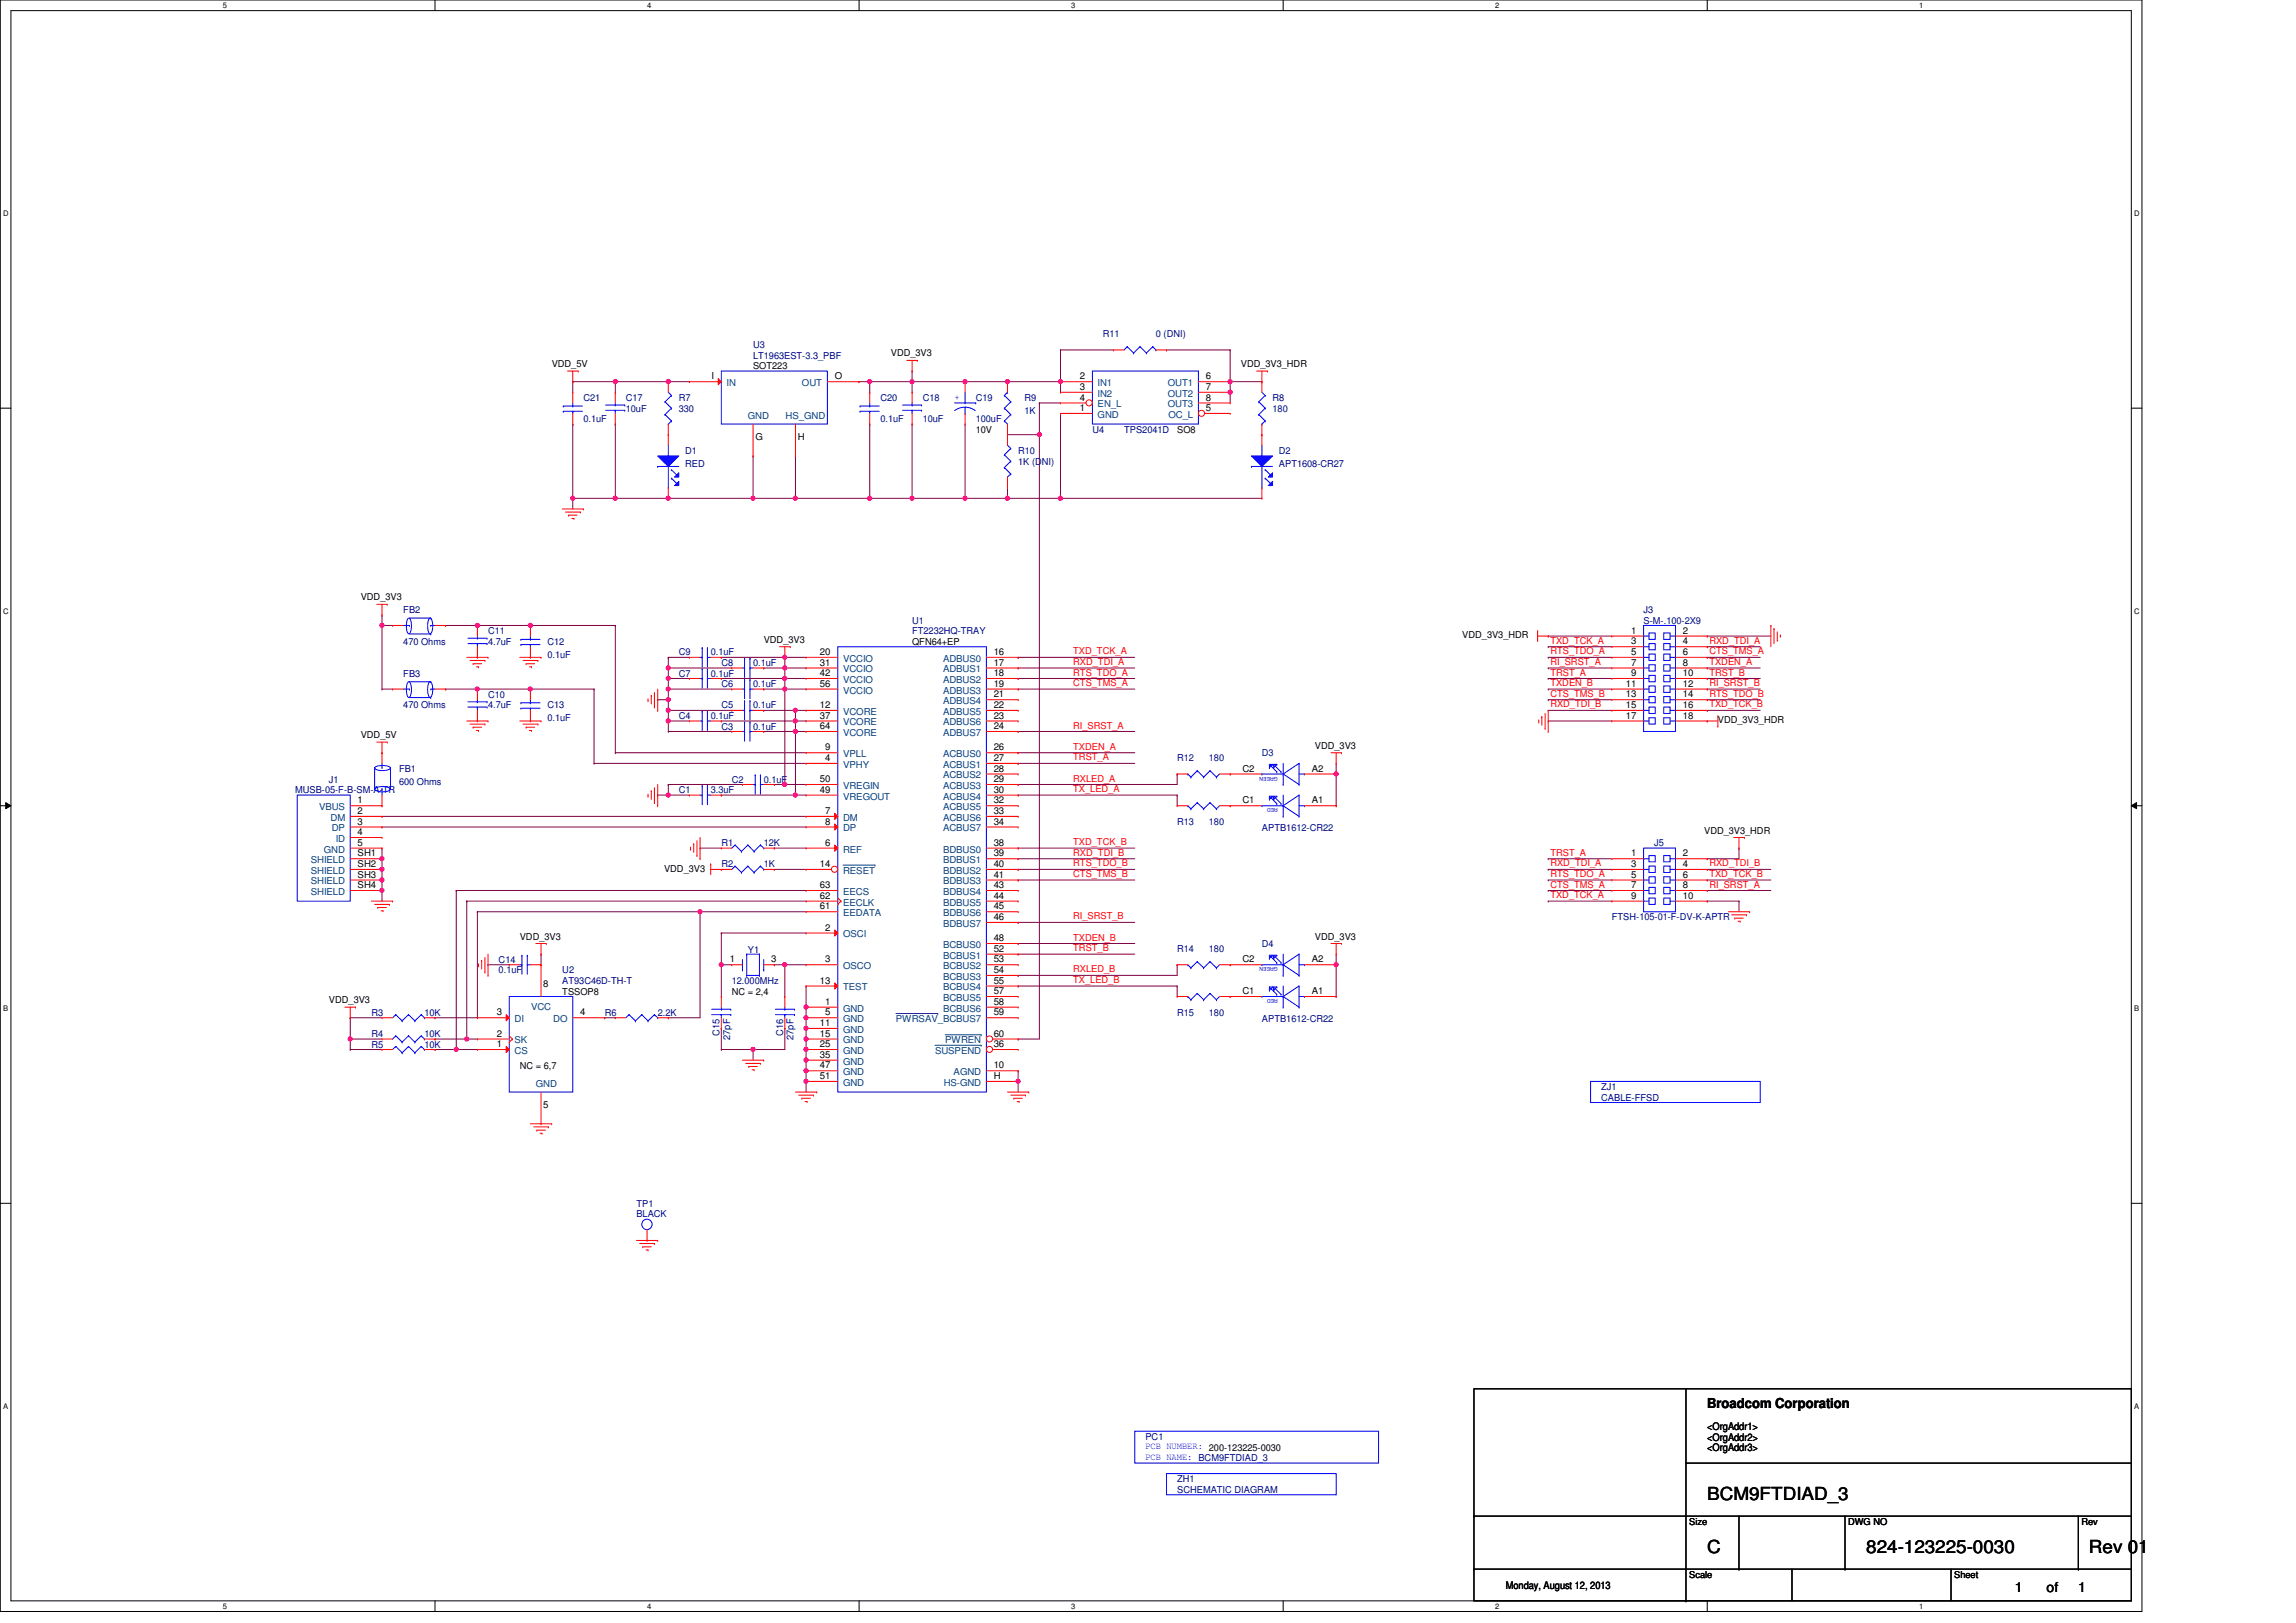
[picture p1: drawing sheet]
<svg xmlns="http://www.w3.org/2000/svg" width="297mm" height="210mm" viewBox="0 0 297 210" stroke-linecap="round" stroke-linejoin="round" font-family="sans-serif">
<defs><g id="words">
<g font-size="2.3">
<text x="220.9" y="194.1">BCM9FTDIAD_3</text>
<text x="220.9" y="201">C</text>
<text x="241.4" y="201">824-123225-0030</text>
<text x="270.3" y="201">Rev 01</text>
</g>
<g font-size="1.8">
<text x="220.9" y="182.2">Broadcom Corporation</text>
<text x="260.6" y="206">1</text>
<text x="264.8" y="206">of</text>
<text x="268.9" y="206">1</text>
</g>
<g font-size="1.4">
<text x="220.9" y="185">&lt;OrgAddr1&gt;</text>
<text x="220.9" y="186.4">&lt;OrgAddr2&gt;</text>
<text x="220.9" y="187.8">&lt;OrgAddr3&gt;</text>
<text x="194.8" y="205.6">Monday, August 12, 2013</text>
</g>
<g font-size="1.2">
<text x="71.4" y="47.5">VDD_5V</text>
<text x="97.4" y="47.8">SOT223</text>
<text x="115.2" y="46.1">VDD_3V3</text>
<text x="160.5" y="47.5">VDD_3V3_HDR</text>
<text x="92.1" y="49.1">I</text>
<text x="108" y="49.1">O</text>
<text x="139.7" y="50.5">3</text>
<text x="139.7" y="51.8">4</text>
<text x="139.7" y="49.1">2</text>
<text x="139.7" y="53.2">1</text>
<text x="156" y="51.8">8</text>
<text x="156" y="50.5">7</text>
<text x="156" y="49.1">6</text>
<text x="156" y="53.2">5</text>
<text x="97.7" y="56.9">G</text>
<text x="103.2" y="56.9">H</text>
<text x="126.2" y="56">10V</text>
<text x="152.3" y="56">SO8</text>
<text x="46.7" y="77.7">VDD_3V3</text>
<text x="98.8" y="83.1">VDD_3V3</text>
<text x="118" y="83.4">QFN64+EP</text>
<text x="189.2" y="82.6">VDD_3V3_HDR</text>
<text x="211" y="82">1</text>
<text x="211" y="83.4">3</text>
<text x="217.7" y="82">2</text>
<text x="217.7" y="83.4">4</text>
<text x="106.1" y="88.9">56</text>
<text x="106.1" y="87.5">42</text>
<text x="106.1" y="86.1">31</text>
<text x="106.1" y="84.8">20</text>
<text x="128.6" y="88.9">19</text>
<text x="128.6" y="87.5">18</text>
<text x="128.6" y="86.1">17</text>
<text x="128.6" y="84.8">16</text>
<text x="210.3" y="88.9">11</text>
<text x="211" y="84.8">5</text>
<text x="211" y="86.1">7</text>
<text x="211" y="87.5">9</text>
<text x="217.7" y="84.8">6</text>
<text x="217.7" y="86.1">8</text>
<text x="217.7" y="87.5">10</text>
<text x="217.7" y="88.9">12</text>
<text x="46.7" y="95.5">VDD_5V</text>
<text x="106.1" y="94.3">64</text>
<text x="106.1" y="93">37</text>
<text x="106.1" y="91.6">12</text>
<text x="128.6" y="94.3">24</text>
<text x="128.6" y="93">23</text>
<text x="128.6" y="91.6">22</text>
<text x="128.6" y="90.2">21</text>
<text x="210.3" y="90.2">13</text>
<text x="210.3" y="91.6">15</text>
<text x="210.3" y="93">17</text>
<text x="217.7" y="90.2">14</text>
<text x="217.7" y="91.6">16</text>
<text x="217.7" y="93">18</text>
<text x="222.2" y="93.6">VDD_3V3_HDR</text>
<text x="106.1" y="101.2">50</text>
<text x="106.8" y="98.5">4</text>
<text x="106.8" y="97.1">9</text>
<text x="128.6" y="101.2">29</text>
<text x="128.6" y="99.8">28</text>
<text x="128.6" y="98.5">27</text>
<text x="128.6" y="97.1">26</text>
<text x="160.7" y="99.8">C2</text>
<text x="169.7" y="99.8">A2</text>
<text x="170.1" y="96.9">VDD_3V3</text>
<text x="46.3" y="103.9">1</text>
<text x="46.3" y="105.3">2</text>
<text x="46.3" y="106.7">3</text>
<text x="106.1" y="102.6">49</text>
<text x="106.8" y="106.7">8</text>
<text x="106.8" y="105.3">7</text>
<text x="128.6" y="106.7">34</text>
<text x="128.6" y="105.3">33</text>
<text x="128.6" y="103.9">32</text>
<text x="128.6" y="102.6">30</text>
<text x="160.7" y="103.9">C1</text>
<text x="169.7" y="103.9">A1</text>
<text x="220.5" y="107.8">VDD_3V3_HDR</text>
<text x="46.3" y="109.4">5</text>
<text x="46.3" y="110.8">SH1</text>
<text x="46.3" y="112.2">SH2</text>
<text x="46.3" y="113.6">SH3</text>
<text x="46.3" y="108.1">4</text>
<text x="85.9" y="112.8">VDD_3V3</text>
<text x="106.1" y="112.2">14</text>
<text x="106.8" y="109.4">6</text>
<text x="128.6" y="113.6">41</text>
<text x="128.6" y="112.2">40</text>
<text x="128.6" y="110.8">39</text>
<text x="128.6" y="109.4">38</text>
<text x="211" y="110.8">1</text>
<text x="211" y="112.2">3</text>
<text x="211" y="113.6">5</text>
<text x="217.7" y="110.8">2</text>
<text x="217.7" y="112.2">4</text>
<text x="217.7" y="113.6">6</text>
<text x="46.3" y="114.9">SH4</text>
<text x="106.1" y="114.9">63</text>
<text x="106.1" y="116.3">62</text>
<text x="106.1" y="117.7">61</text>
<text x="128.6" y="119">46</text>
<text x="128.6" y="117.7">45</text>
<text x="128.6" y="116.3">44</text>
<text x="128.6" y="114.9">43</text>
<text x="211" y="114.9">7</text>
<text x="211" y="116.3">9</text>
<text x="217.7" y="114.9">8</text>
<text x="217.7" y="116.3">10</text>
<text x="67.2" y="121.6">VDD_3V3</text>
<text x="94.4" y="124.5">1</text>
<text x="99.8" y="124.5">3</text>
<text x="106.8" y="120.4">2</text>
<text x="106.8" y="124.5">3</text>
<text x="128.6" y="125.9">54</text>
<text x="128.6" y="124.5">53</text>
<text x="128.6" y="123.1">52</text>
<text x="128.6" y="121.8">48</text>
<text x="160.7" y="124.5">C2</text>
<text x="169.7" y="124.5">A2</text>
<text x="170.1" y="121.6">VDD_3V3</text>
<text x="42.6" y="129.8">VDD_3V3</text>
<text x="64.3" y="131.4">3</text>
<text x="70.3" y="127.7">8</text>
<text x="72.7" y="128.7">TSSOP8</text>
<text x="75.1" y="131.4">4</text>
<text x="94.7" y="128.7">NC = 2,4</text>
<text x="106.1" y="127.3">13</text>
<text x="106.8" y="131.4">5</text>
<text x="106.8" y="130">1</text>
<text x="128.6" y="131.4">59</text>
<text x="128.6" y="130">58</text>
<text x="128.6" y="128.6">57</text>
<text x="128.6" y="127.3">55</text>
<text x="160.7" y="128.6">C1</text>
<text x="169.7" y="128.6">A1</text>
<text x="64.3" y="135.5">1</text>
<text x="64.3" y="134.1">2</text>
<text x="106.1" y="136.9">35</text>
<text x="106.1" y="135.5">25</text>
<text x="106.1" y="134.1">15</text>
<text x="106.1" y="132.8">11</text>
<text x="128.6" y="135.5">36</text>
<text x="128.6" y="134.1">60</text>
<text x="67.2" y="138.3">NC = 6,7</text>
<text x="70.3" y="143.4">5</text>
<text x="106.1" y="138.2">47</text>
<text x="106.1" y="139.6">51</text>
<text x="128.6" y="139.6">H</text>
<text x="128.6" y="138.2">10</text>
<text x="218.5" y="197.3">Size</text>
<text x="239.1" y="197.3">DWG NO</text>
<text x="269.3" y="197.3">Rev</text>
<text x="218.5" y="204.1">Scale</text>
<text x="252.8" y="204.1">Sheet</text>
</g>
<g font-size="1.2" fill="#000080">
<text x="97.4" y="45">U3</text>
<text x="97.4" y="46.4">LT1963EST-3.3_PBF</text>
<text x="142.7" y="43.6">R11</text>
<text x="149.5" y="43.6">0 (DNI)</text>
<text x="75.5" y="51.9">C21</text>
<text x="81" y="51.9">C17</text>
<text x="81" y="53.3">10uF</text>
<text x="87.8" y="51.9">R7</text>
<text x="87.8" y="53.3">330</text>
<text x="113.9" y="51.9">C20</text>
<text x="119.4" y="51.9">C18</text>
<text x="126.2" y="51.9">C19</text>
<text x="132.5" y="51.9">R9</text>
<text x="132.5" y="53.5">1K</text>
<text x="164.6" y="51.9">R8</text>
<text x="164.6" y="53.3">180</text>
<text x="75.5" y="54.6">0.1uF</text>
<text x="88.6" y="58.7">D1</text>
<text x="113.9" y="54.6">0.1uF</text>
<text x="119.4" y="54.6">10uF</text>
<text x="126.2" y="54.6">100uF</text>
<text x="131.7" y="58.7">R10</text>
<text x="141.3" y="56">U4</text>
<text x="145.4" y="56">TPS2041D</text>
<text x="165.5" y="58.7">D2</text>
<text x="88.6" y="60.4">RED</text>
<text x="131.7" y="60.1">1K (DNI)</text>
<text x="165.5" y="60.4">APT1608-CR27</text>
<text x="52.2" y="79.3">FB2</text>
<text x="52.2" y="83.4">470 Ohms</text>
<text x="63.1" y="82">C11</text>
<text x="63.1" y="83.4">4.7uF</text>
<text x="70.8" y="83.4">C12</text>
<text x="118" y="80.7">U1</text>
<text x="118" y="82">FT2232HQ-TRAY</text>
<text x="212.6" y="79.3">J3</text>
<text x="212.6" y="80.7">S-M-.100-2X9</text>
<text x="52.2" y="87.5">FB3</text>
<text x="70.8" y="85.1">0.1uF</text>
<text x="87.8" y="87.5">C7</text>
<text x="87.8" y="84.8">C9</text>
<text x="91.9" y="87.5">0.1uF</text>
<text x="91.9" y="84.8">0.1uF</text>
<text x="93.3" y="88.9">C6</text>
<text x="93.3" y="86.2">C8</text>
<text x="97.4" y="88.9">0.1uF</text>
<text x="97.4" y="86.2">0.1uF</text>
<text x="52.2" y="91.7">470 Ohms</text>
<text x="63.1" y="90.3">C10</text>
<text x="63.1" y="91.7">4.7uF</text>
<text x="70.8" y="91.7">C13</text>
<text x="70.8" y="93.3">0.1uF</text>
<text x="87.8" y="93">C4</text>
<text x="91.9" y="93">0.1uF</text>
<text x="93.3" y="94.4">C3</text>
<text x="93.3" y="91.7">C5</text>
<text x="97.4" y="94.4">0.1uF</text>
<text x="97.4" y="91.7">0.1uF</text>
<text x="42.6" y="101.3">J1</text>
<text x="51.6" y="99.9">FB1</text>
<text x="51.6" y="101.5">600 Ohms</text>
<text x="94.7" y="101.3">C2</text>
<text x="98.8" y="101.3">0.1uF</text>
<text x="152.3" y="98.5">R12</text>
<text x="156.4" y="98.5">180</text>
<text x="163.3" y="97.8">D3</text>
<text x="38.2" y="102.6">MUSB-05-F-B-SM-A-TR</text>
<text x="87.8" y="102.6">C1</text>
<text x="91.9" y="102.6">3.3uF</text>
<text x="152.3" y="106.7">R13</text>
<text x="156.4" y="106.7">180</text>
<text x="163.3" y="107.6">APTB1612-CR22</text>
<text x="93.3" y="112.2">R2</text>
<text x="93.3" y="109.5">R1</text>
<text x="98.8" y="112.2">1K</text>
<text x="98.8" y="109.5">12K</text>
<text x="214" y="109.5">J5</text>
<text x="208.5" y="119.1">FTSH-105-01-F-DV-K-APTR</text>
<text x="64.5" y="124.6">C14</text>
<text x="64.5" y="125.9">0.1uF</text>
<text x="72.7" y="125.9">U2</text>
<text x="96.7" y="123.3">Y1</text>
<text x="152.3" y="123.2">R14</text>
<text x="156.4" y="123.2">180</text>
<text x="163.3" y="122.5">D4</text>
<text x="48" y="131.4">R3</text>
<text x="54.9" y="131.4">10K</text>
<text x="72.7" y="127.3">AT93C46D-TH-T</text>
<text x="78.2" y="131.4">R6</text>
<text x="85.1" y="131.4">2.2K</text>
<text x="94.7" y="127.3">12.000MHz</text>
<text x="152.3" y="131.4">R15</text>
<text x="156.4" y="131.4">180</text>
<text x="48" y="135.6">R5</text>
<text x="48" y="134.2">R4</text>
<text x="54.9" y="135.6">10K</text>
<text x="54.9" y="134.2">10K</text>
<text x="93.1" y="134" transform="rotate(-90 93.1 134)">C15</text>
<text x="94.5" y="134.6" transform="rotate(-90 94.5 134.6)">27pF</text>
<text x="101.3" y="134" transform="rotate(-90 101.3 134)">C16</text>
<text x="102.7" y="134.6" transform="rotate(-90 102.7 134.6)">27pF</text>
<text x="163.3" y="132.2">APTB1612-CR22</text>
<text x="207.2" y="141">ZJ1</text>
<text x="207.2" y="142.4">CABLE-FFSD</text>
<text x="82.3" y="156.1">TP1</text>
<text x="82.3" y="157.5">BLACK</text>
<text x="148.2" y="186.3">PC1</text>
<text x="152.3" y="191.8">ZH1</text>
<text x="152.3" y="193.1">SCHEMATIC DIAGRAM</text>
</g>
<g font-size="1.2" fill="#004080">
<text x="94" y="50">IN</text>
<text x="103.8" y="50">OUT</text>
<text x="142" y="51.3">IN2</text>
<text x="142" y="52.7">EN_L</text>
<text x="142" y="50">IN1</text>
<text x="151.1" y="52.7">OUT3</text>
<text x="151.1" y="51.3">OUT2</text>
<text x="151.1" y="50">OUT1</text>
<text x="96.7" y="54.2">GND</text>
<text x="101.6" y="54.2">HS_GND</text>
<text x="142" y="54.1">GND</text>
<text x="151.2" y="54.1">OC_L</text>
<text x="109.1" y="89.7">VCCIO</text>
<text x="109.1" y="88.3">VCCIO</text>
<text x="109.1" y="87">VCCIO</text>
<text x="109.1" y="85.6">VCCIO</text>
<text x="122" y="89.7">ADBUS3</text>
<text x="122" y="88.3">ADBUS2</text>
<text x="122" y="87">ADBUS1</text>
<text x="122" y="85.6">ADBUS0</text>
<text x="109.1" y="95.2">VCORE</text>
<text x="109.1" y="93.9">VCORE</text>
<text x="109.1" y="92.5">VCORE</text>
<text x="122" y="95.2">ADBUS7</text>
<text x="122" y="93.9">ADBUS6</text>
<text x="122" y="92.5">ADBUS5</text>
<text x="122" y="91.1">ADBUS4</text>
<text x="109.1" y="99.3">VPHY</text>
<text x="109.1" y="98">VPLL</text>
<text x="122" y="100.7">ACBUS2</text>
<text x="122" y="99.3">ACBUS1</text>
<text x="122" y="98">ACBUS0</text>
<text x="41.3" y="104.8">VBUS</text>
<text x="42.8" y="106.2">DM</text>
<text x="42.9" y="107.6">DP</text>
<text x="109.1" y="102.1">VREGIN</text>
<text x="109.1" y="103.4">VREGOUT</text>
<text x="109.1" y="107.6">DP</text>
<text x="109.1" y="106.2">DM</text>
<text x="122" y="107.6">ACBUS7</text>
<text x="122" y="106.2">ACBUS6</text>
<text x="122" y="104.8">ACBUS5</text>
<text x="122" y="103.4">ACBUS4</text>
<text x="122" y="102.1">ACBUS3</text>
<text x="40.2" y="111.7">SHIELD</text>
<text x="40.2" y="113.1">SHIELD</text>
<text x="41.9" y="110.3">GND</text>
<text x="43.4" y="108.9">ID</text>
<text x="109.1" y="110.3">REF</text>
<text x="109.1" y="113.1">RESET</text>
<text x="122" y="113.1">BDBUS2</text>
<text x="122" y="111.7">BDBUS1</text>
<text x="122" y="110.3">BDBUS0</text>
<text x="40.2" y="114.4">SHIELD</text>
<text x="40.2" y="115.8">SHIELD</text>
<text x="109.1" y="115.8">EECS</text>
<text x="109.1" y="117.2">EECLK</text>
<text x="109.1" y="118.5">EEDATA</text>
<text x="122" y="119.9">BDBUS7</text>
<text x="122" y="118.5">BDBUS6</text>
<text x="122" y="117.2">BDBUS5</text>
<text x="122" y="115.8">BDBUS4</text>
<text x="122" y="114.4">BDBUS3</text>
<text x="109.1" y="121.3">OSCI</text>
<text x="109.1" y="125.4">OSCO</text>
<text x="122" y="125.4">BCBUS2</text>
<text x="122" y="124">BCBUS1</text>
<text x="122" y="122.6">BCBUS0</text>
<text x="68.7" y="130.7">VCC</text>
<text x="109.1" y="130.9">GND</text>
<text x="109.1" y="128.1">TEST</text>
<text x="122" y="130.9">BCBUS6</text>
<text x="122" y="129.5">BCBUS5</text>
<text x="122" y="128.1">BCBUS4</text>
<text x="122" y="126.8">BCBUS3</text>
<text x="66.6" y="136.4">CS</text>
<text x="66.6" y="135">SK</text>
<text x="66.6" y="132.2">DI</text>
<text x="71.6" y="132.2">DO</text>
<text x="109.1" y="137.7">GND</text>
<text x="109.1" y="136.4">GND</text>
<text x="109.1" y="135">GND</text>
<text x="109.1" y="133.6">GND</text>
<text x="109.1" y="132.2">GND</text>
<text x="115.9" y="132.2">PWRSAV_BCBUS7</text>
<text x="121" y="136.4">SUSPEND</text>
<text x="122.3" y="135">PWREN</text>
<text x="69.3" y="140.6">GND</text>
<text x="109.1" y="139.1">GND</text>
<text x="109.1" y="140.5">GND</text>
<text x="122.1" y="140.5">HS-GND</text>
<text x="123.4" y="139.1">AGND</text>
</g>
<g font-size="1.2" fill="#00f">
<text x="123.5" y="51.7">+</text>
<text x="148.2" y="188.9">PCB NAME: BCM9FTDIAD_3</text>
<text x="148.2" y="187.5">PCB NUMBER: 200-123225-0030</text>
</g>
<g font-size="1.2" fill="#f00">
<text x="200.6" y="83.3">TXD_TCK_A</text>
<text x="221.1" y="83.3">RXD_TDI_A</text>
<text x="138.9" y="84.7">TXD_TCK_A</text>
<text x="138.9" y="86">RXD_TDI_A</text>
<text x="138.9" y="87.4">RTS_TDO_A</text>
<text x="138.9" y="88.8">CTS_TMS_A</text>
<text x="200.6" y="84.7">RTS_TDO_A</text>
<text x="200.6" y="86">RI_SRST_A</text>
<text x="200.6" y="87.4">TRST_A</text>
<text x="200.6" y="88.8">TXDEN_B</text>
<text x="221.1" y="84.7">CTS_TMS_A</text>
<text x="221.1" y="86">TXDEN_A</text>
<text x="221.1" y="88.8">RI_SRST_B</text>
<text x="221.1" y="87.4">TRST_B</text>
<text x="138.9" y="94.3">RI_SRST_A</text>
<text x="200.6" y="91.5">RXD_TDI_B</text>
<text x="200.6" y="90.1">CTS_TMS_B</text>
<text x="221.1" y="91.5">TXD_TCK_B</text>
<text x="221.1" y="90.1">RTS_TDO_B</text>
<text x="138.9" y="98.4">TRST_A</text>
<text x="138.9" y="97">TXDEN_A</text>
<text x="138.9" y="101.1">RXLED_A</text>
<text x="138.9" y="102.5">TX_LED_A</text>
<text x="138.9" y="109.3">TXD_TCK_B</text>
<text x="138.9" y="110.7">RXD_TDI_B</text>
<text x="138.9" y="112.1">RTS_TDO_B</text>
<text x="138.9" y="113.5">CTS_TMS_B</text>
<text x="200.6" y="110.7">TRST_A</text>
<text x="200.6" y="112.1">RXD_TDI_A</text>
<text x="200.6" y="113.5">RTS_TDO_A</text>
<text x="221.1" y="112.1">RXD_TDI_B</text>
<text x="221.1" y="113.5">TXD_TCK_B</text>
<text x="138.9" y="119">RI_SRST_B</text>
<text x="200.6" y="114.8">CTS_TMS_A</text>
<text x="200.6" y="116.2">TXD_TCK_A</text>
<text x="221.1" y="114.8">RI_SRST_A</text>
<text x="138.9" y="123.1">TRST_B</text>
<text x="138.9" y="121.7">TXDEN_B</text>
<text x="138.9" y="125.8">RXLED_B</text>
<text x="138.9" y="127.2">TX_LED_B</text>
</g>
<g font-size="1">
<text x="28.8" y="1">5</text>
<text x="83.7" y="1">4</text>
<text x="138.6" y="1">3</text>
<text x="193.4" y="1">2</text>
<text x="248.3" y="1">1</text>
<text x=".4" y="28">D</text>
<text x="276.1" y="28">D</text>
<text x=".4" y="79.4">C</text>
<text x="276.1" y="79.4">C</text>
<text x=".4" y="130.9">B</text>
<text x="276.1" y="130.9">B</text>
<text x=".4" y="182.3">A</text>
<text x="276.1" y="182.3">A</text>
<text x="28.8" y="208.2">5</text>
<text x="83.7" y="208.2">4</text>
<text x="138.6" y="208.2">3</text>
<text x="193.4" y="208.2">2</text>
<text x="248.3" y="208.2">1</text>
</g>
<g font-size=".7" fill="#00f">
<text x="165.3" y="100.5" transform="rotate(180 165.3 100.5)">GREEN</text>
<text x="165.3" y="104.6" transform="rotate(180 165.3 104.6)">RED</text>
<text x="165.3" y="125.2" transform="rotate(180 165.3 125.2)">GREEN</text>
<text x="165.3" y="129.3" transform="rotate(180 165.3 129.3)">RED</text>
</g>
</g></defs>
<path d="M0 0h277.1v208.5h-277.1zM1.4 1.4h274.3v205.7h-274.3z" fill="none" stroke="#000" stroke-width=".13"/>
<g fill="#fff">
<path d="M28.8 .1h.6v1.1h-.6z"/>
<path d="M28.8 207.3h.6v1.1h-.6z"/>
</g>
<path d="M56.3 0v1.4M56.3 207.1v1.4" fill="none" stroke="#000" stroke-width=".13"/>
<g fill="#fff">
<path d="M83.7 .1h.6v1.1h-.6z"/>
<path d="M83.7 207.3h.6v1.1h-.6z"/>
</g>
<path d="M111.1 0v1.4M111.1 207.1v1.4" fill="none" stroke="#000" stroke-width=".13"/>
<g fill="#fff">
<path d="M138.6 .1h.5v1.1h-.5z"/>
<path d="M138.6 207.3h.5v1.1h-.5z"/>
</g>
<path d="M166 0v1.4M166 207.1v1.4" fill="none" stroke="#000" stroke-width=".13"/>
<g fill="#fff">
<path d="M193.4 .1h.6v1.1h-.6z"/>
<path d="M193.4 207.3h.6v1.1h-.6z"/>
</g>
<path d="M220.9 0v1.4M220.9 207.1v1.4" fill="none" stroke="#000" stroke-width=".13"/>
<g fill="#fff">
<path d="M248.3 .1h.6v1.1h-.6z"/>
<path d="M248.3 207.3h.6v1.1h-.6z"/>
<path d="M.4 27.1h.7v1.1h-.7z"/>
<path d="M276.1 27.1h.7v1.1h-.7z"/>
<path d="M.4 78.5h.7v1.1h-.7z"/>
<path d="M276.1 78.5h.7v1.1h-.7z"/>
</g>
<path d="M0 52.8h1.4M275.7 52.8h1.4" fill="none" stroke="#000" stroke-width=".13"/>
<g fill="#fff">
<path d="M.4 130h.7v1.1h-.7z"/>
<path d="M276.1 130h.6v1.1h-.6z"/>
</g>
<path d="M0 104.2h1.4M.7 103.8l.7 .4-.7 .4zM275.7 104.2l.7-.4v.8zM275.7 104.2h1.4" fill="none" stroke="#000" stroke-width=".13"/>
<path d="M.7 103.8l.7 .4-.7 .4zM275.7 104.2l.7-.4v.8z" fill="#000"/>
<g fill="#fff">
<path d="M.4 181.4h.7v1.1h-.7z"/>
<path d="M276.1 181.4h.6v1.1h-.6z"/>
</g>
<path d="M0 155.7h1.4M275.7 155.7h1.4" fill="none" stroke="#000" stroke-width=".13"/>
<g fill="none" stroke="#800040" stroke-width=".13">
<path d="M49.4 105.6h.1M49.4 107h.1M49.4 115.2h.1M49.4 109.7h.1M49.4 111.1h.1M49.4 105.6h54.9M49.4 107h54.9M49.4 109.7v2.8M49.4 115.2v1.4M90.6 109.7h.1M90.6 109.7h2.7M100.2 109.7h.1"/>
<path d="M100.2 112.5h.1M100.2 109.7h4.1M100.2 112.5h4.1"/>
</g>
<circle cx="49.4" cy="112.5" r=".27" fill="#f0f"/>
<circle cx="49.4" cy="112.5" r=".27" fill="none" stroke="#f0f" stroke-width=".13"/>
<circle cx="49.4" cy="111.1" r=".27" fill="#f0f"/>
<circle cx="49.4" cy="111.1" r=".27" fill="none" stroke="#f0f" stroke-width=".13"/>
<path d="M86.5 102.9h.1M86.5 102.9h2.7M102.9 102.9h.1M102.9 102.9h1.4" fill="none" stroke="#800040" stroke-width=".13"/>
<circle cx="86.4" cy="102.9" r=".27" fill="#f0f"/>
<circle cx="86.4" cy="102.9" r=".27" fill="none" stroke="#f0f" stroke-width=".13"/>
<g fill="none" stroke="#800040" stroke-width=".13">
<path d="M86.5 94.6h.1M86.5 93.3h.1M86.5 86.4h.1M86.5 93.3v1.3M86.5 94.6h8.2M86.5 93.3h2.7M86.5 86.4h8.2M101.5 89.2h.1M101.5 87.8h.1M101.5 86.4h.1M101.5 85h.1M101.5 89.2h2.8"/>
<path d="M101.5 87.8h2.8M101.5 86.4h2.8M101.5 85h2.8M102.9 94.6h.1M102.9 93.3h.1M102.9 91.9h.1M102.9 94.6h1.4M102.9 93.3h1.4M102.9 91.9h1.4M85.1 102.9h.1M86.5 101.5h.1M86.5 101.5h9.6"/>
<path d="M86.5 101.5v1.4h-1.4"/>
</g>
<circle cx="86.4" cy="86.4" r=".27" fill="#f0f"/>
<circle cx="86.4" cy="86.4" r=".27" fill="none" stroke="#f0f" stroke-width=".13"/>
<path d="M86.5 85h.1M86.5 87.8h.1M86.5 85v1.4M86.5 85h2.7M86.5 87.8h2.7" fill="none" stroke="#800040" stroke-width=".13"/>
<circle cx="86.4" cy="87.8" r=".27" fill="#f0f"/>
<circle cx="86.4" cy="87.8" r=".27" fill="none" stroke="#f0f" stroke-width=".13"/>
<path d="M86.5 86.4h.1M86.5 89.2h.1M86.5 86.4v1.4M86.5 89.2h8.2" fill="none" stroke="#800040" stroke-width=".13"/>
<circle cx="86.4" cy="89.1" r=".27" fill="#f0f"/>
<circle cx="86.4" cy="89.1" r=".27" fill="none" stroke="#f0f" stroke-width=".13"/>
<path d="M86.5 87.8h.1M86.5 91.9h.1M86.5 87.8v1.4M86.5 91.9v1.4M86.5 91.9h8.2" fill="none" stroke="#800040" stroke-width=".13"/>
<circle cx="86.4" cy="93.3" r=".27" fill="#f0f"/>
<circle cx="86.4" cy="93.3" r=".27" fill="none" stroke="#f0f" stroke-width=".13"/>
<circle cx="86.4" cy="91.9" r=".27" fill="#f0f"/>
<circle cx="86.4" cy="91.9" r=".27" fill="none" stroke="#f0f" stroke-width=".13"/>
<path d="M85.1 90.5h.1M85.1 90.5h1.4" fill="none" stroke="#800040" stroke-width=".13"/>
<circle cx="86.4" cy="90.5" r=".27" fill="#f0f"/>
<circle cx="86.4" cy="90.5" r=".27" fill="none" stroke="#f0f" stroke-width=".13"/>
<path d="M68.6 80.9h.1M68.6 80.9h11M79.6 97.4h.1M79.6 80.9h.1M79.6 97.4h24.7M79.6 80.9v16.5M86.5 89.2h.1M86.5 89.2v1.3" fill="none" stroke="#800040" stroke-width=".13"/>
<circle cx="68.6" cy="80.9" r=".27" fill="#f0f"/>
<circle cx="68.6" cy="80.9" r=".27" fill="none" stroke="#f0f" stroke-width=".13"/>
<path d="M61.8 80.9h.1M61.8 80.9h6.8" fill="none" stroke="#800040" stroke-width=".13"/>
<circle cx="61.7" cy="80.9" r=".27" fill="#f0f"/>
<circle cx="61.7" cy="80.9" r=".27" fill="none" stroke="#f0f" stroke-width=".13"/>
<path d="M57.7 80.9h.1M57.7 80.9h4.1M68.6 89.2h.1M68.6 89.2h8.3M76.9 98.8h.1M76.9 89.2h.1M76.9 98.8h27.4M76.9 89.2v9.6" fill="none" stroke="#800040" stroke-width=".13"/>
<circle cx="68.6" cy="89.1" r=".27" fill="#f0f"/>
<circle cx="68.6" cy="89.1" r=".27" fill="none" stroke="#f0f" stroke-width=".13"/>
<path d="M57.7 89.2h.1M57.7 89.2h4.1" fill="none" stroke="#800040" stroke-width=".13"/>
<circle cx="61.7" cy="89.1" r=".27" fill="#f0f"/>
<circle cx="61.7" cy="89.1" r=".27" fill="none" stroke="#f0f" stroke-width=".13"/>
<path d="M49.4 89.2h.1M49.4 80.9h.1M49.4 89.2h1.4M49.4 80.9v8.3M61.8 89.2h.1M61.8 89.2h6.8" fill="none" stroke="#800040" stroke-width=".13"/>
<circle cx="49.4" cy="80.9" r=".27" fill="#f0f"/>
<circle cx="49.4" cy="80.9" r=".27" fill="none" stroke="#f0f" stroke-width=".13"/>
<g fill="none" stroke="#800040" stroke-width=".13">
<path d="M49.4 80.9h.1M49.4 80.9h1.4M45.3 135.8h.1M45.3 134.4h.1M45.3 131.7h.1M45.3 135.8h4.1M45.3 131.7v4.1M45.3 134.4h4.1M45.3 131.7h4.1M59 135.8h.1M59 135.8h2.8M60.4 134.4h.1"/>
<path d="M60.4 134.4h1.4M63.1 124.8h.1M63.1 124.8h2.8M70 123.4h.1M70 123.4v1.4"/>
</g>
<circle cx="45.3" cy="134.4" r=".27" fill="#f0f"/>
<circle cx="45.3" cy="134.4" r=".27" fill="none" stroke="#f0f" stroke-width=".13"/>
<path d="M60.4 116.6h.1M60.4 116.6h43.9M60.4 116.6v17.8M61.8 118h.1M61.8 118v13.7h-5.5M90.6 118h.1M90.6 118h13.7M56.3 131.7h.1" fill="none" stroke="#800040" stroke-width=".13"/>
<circle cx="60.4" cy="134.4" r=".27" fill="#f0f"/>
<circle cx="60.4" cy="134.4" r=".27" fill="none" stroke="#f0f" stroke-width=".13"/>
<path d="M59 115.2h.1M59 115.2h45.3M59 115.2v20.6" fill="none" stroke="#800040" stroke-width=".13"/>
<circle cx="59" cy="135.8" r=".27" fill="#f0f"/>
<circle cx="59" cy="135.8" r=".27" fill="none" stroke="#f0f" stroke-width=".13"/>
<path d="M61.8 118h.1M61.8 118h28.8M90.6 118h.1M90.6 118v13.7h-4.1M56.3 135.8h.1M56.3 135.8h2.7M78.2 131.7h.1M78.2 131.7h1.4M86.5 131.7h.1" fill="none" stroke="#800040" stroke-width=".13"/>
<circle cx="90.6" cy="117.9" r=".27" fill="#f0f"/>
<circle cx="90.6" cy="117.9" r=".27" fill="none" stroke="#f0f" stroke-width=".13"/>
<path d="M93.3 120.7h.1M93.3 124.8h.1M93.3 120.7h11M93.3 124.8v4.1M101.5 124.8h.1M101.5 124.8h2.8" fill="none" stroke="#800040" stroke-width=".13"/>
<circle cx="93.3" cy="124.8" r=".27" fill="#f0f"/>
<circle cx="93.3" cy="124.8" r=".27" fill="none" stroke="#f0f" stroke-width=".13"/>
<path d="M104.3 127.6h.1M104.3 139.9h.1M104.3 130.3h.1M104.3 127.6v4.1M104.3 139.9v1.4" fill="none" stroke="#800040" stroke-width=".13"/>
<circle cx="104.3" cy="131.7" r=".27" fill="#f0f"/>
<circle cx="104.3" cy="131.7" r=".27" fill="none" stroke="#f0f" stroke-width=".13"/>
<circle cx="104.3" cy="130.3" r=".27" fill="#f0f"/>
<circle cx="104.3" cy="130.3" r=".27" fill="none" stroke="#f0f" stroke-width=".13"/>
<path d="M104.3 133.1h.1M104.3 133.1v1.3" fill="none" stroke="#800040" stroke-width=".13"/>
<circle cx="104.3" cy="134.4" r=".27" fill="#f0f"/>
<circle cx="104.3" cy="134.4" r=".27" fill="none" stroke="#f0f" stroke-width=".13"/>
<path d="M104.3 137.2h.1M104.3 137.2v1.3" fill="none" stroke="#800040" stroke-width=".13"/>
<circle cx="104.3" cy="138.5" r=".27" fill="#f0f"/>
<circle cx="104.3" cy="138.5" r=".27" fill="none" stroke="#f0f" stroke-width=".13"/>
<circle cx="104.3" cy="137.1" r=".27" fill="#f0f"/>
<circle cx="104.3" cy="137.1" r=".27" fill="none" stroke="#f0f" stroke-width=".13"/>
<path d="M104.3 131.7h.1M104.3 131.7v1.4" fill="none" stroke="#800040" stroke-width=".13"/>
<circle cx="104.3" cy="133" r=".27" fill="#f0f"/>
<circle cx="104.3" cy="133" r=".27" fill="none" stroke="#f0f" stroke-width=".13"/>
<path d="M104.3 134.4h.1M104.3 135.8h.1M104.3 134.4v2.8" fill="none" stroke="#800040" stroke-width=".13"/>
<circle cx="104.3" cy="135.8" r=".27" fill="#f0f"/>
<circle cx="104.3" cy="135.8" r=".27" fill="none" stroke="#f0f" stroke-width=".13"/>
<path d="M93.3 124.8h.1M93.3 124.8h1.4M100.2 124.8h.1M100.2 124.8h1.3M101.5 124.8h.1M101.5 124.8v4.1M131.7 139.9h.1M131.7 139.9v1.4" fill="none" stroke="#800040" stroke-width=".13"/>
<circle cx="101.5" cy="124.8" r=".27" fill="#f0f"/>
<circle cx="101.5" cy="124.8" r=".27" fill="none" stroke="#f0f" stroke-width=".13"/>
<path d="M93.3 133.1h.1M93.3 133.1v2.7M97.4 135.8h.1M97.4 135.8v1.4M101.5 133.1h.1M101.5 133.1v2.7h-4.1" fill="none" stroke="#800040" stroke-width=".13"/>
<circle cx="97.4" cy="135.8" r=".27" fill="#f0f"/>
<circle cx="97.4" cy="135.8" r=".27" fill="none" stroke="#f0f" stroke-width=".13"/>
<path d="M86.5 90.5h.1M86.5 90.5v1.4M102.9 94.6h.1M102.9 94.6v8.3h-9.6M93.3 102.9h.1M100.2 101.5h.1M100.2 101.5h1.3M93.3 135.8h.1M93.3 120.7h.1M93.3 135.8h4.1M93.3 120.7v4.1" fill="none" stroke="#800040" stroke-width=".13"/>
<circle cx="102.9" cy="102.9" r=".27" fill="#f0f"/>
<circle cx="102.9" cy="102.9" r=".27" fill="none" stroke="#f0f" stroke-width=".13"/>
<path d="M98.8 94.6h.1M102.9 93.3h.1M102.9 93.3v1.3h-4.1" fill="none" stroke="#800040" stroke-width=".13"/>
<circle cx="102.9" cy="94.6" r=".27" fill="#f0f"/>
<circle cx="102.9" cy="94.6" r=".27" fill="none" stroke="#f0f" stroke-width=".13"/>
<path d="M93.3 93.3h.1M102.9 91.9h.1M102.9 91.9v1.4h-9.6" fill="none" stroke="#800040" stroke-width=".13"/>
<circle cx="102.9" cy="93.3" r=".27" fill="#f0f"/>
<circle cx="102.9" cy="93.3" r=".27" fill="none" stroke="#f0f" stroke-width=".13"/>
<circle cx="102.9" cy="91.9" r=".27" fill="#f0f"/>
<circle cx="102.9" cy="91.9" r=".27" fill="none" stroke="#f0f" stroke-width=".13"/>
<path d="M98.8 91.9h.1M98.8 91.9h4.1M101.5 89.2h.1M101.5 89.2v12.3" fill="none" stroke="#800040" stroke-width=".13"/>
<circle cx="101.5" cy="101.5" r=".27" fill="#f0f"/>
<circle cx="101.5" cy="101.5" r=".27" fill="none" stroke="#f0f" stroke-width=".13"/>
<circle cx="101.5" cy="89.1" r=".27" fill="#f0f"/>
<circle cx="101.5" cy="89.1" r=".27" fill="none" stroke="#f0f" stroke-width=".13"/>
<path d="M98.8 89.2h.1M101.5 87.8h.1M101.5 87.8v1.4h-2.7M101.5 101.5h.1M101.5 101.5h2.8" fill="none" stroke="#800040" stroke-width=".13"/>
<circle cx="101.5" cy="87.8" r=".27" fill="#f0f"/>
<circle cx="101.5" cy="87.8" r=".27" fill="none" stroke="#f0f" stroke-width=".13"/>
<path d="M93.3 87.8h.1M98.8 86.4h.1M98.8 86.4h2.7M101.5 86.4h.1M101.5 85h.1M101.5 85v2.8h-8.2" fill="none" stroke="#800040" stroke-width=".13"/>
<circle cx="101.5" cy="86.4" r=".27" fill="#f0f"/>
<circle cx="101.5" cy="86.4" r=".27" fill="none" stroke="#f0f" stroke-width=".13"/>
<circle cx="101.5" cy="85" r=".27" fill="#f0f"/>
<circle cx="101.5" cy="85" r=".27" fill="none" stroke="#f0f" stroke-width=".13"/>
<path d="M86.5 49.4h.1M86.5 49.4h2.7M93.3 85h.1M93.3 85h8.2" fill="none" stroke="#800040" stroke-width=".13"/>
<circle cx="86.4" cy="49.4" r=".27" fill="#f0f"/>
<circle cx="86.4" cy="49.4" r=".27" fill="none" stroke="#f0f" stroke-width=".13"/>
<path d="M79.6 49.4h.1M79.6 49.4v1.4M111.1 49.4h.1M111.1 49.4h1.4" fill="none" stroke="#800040" stroke-width=".13"/>
<circle cx="112.5" cy="49.4" r=".27" fill="#f0f"/>
<circle cx="112.5" cy="49.4" r=".27" fill="none" stroke="#f0f" stroke-width=".13"/>
<path d="M112.5 49.4h.1M112.5 54.9h.1M112.5 49.4v1.4M112.5 54.9v9.6h-9.6M102.9 64.5h.1" fill="none" stroke="#800040" stroke-width=".13"/>
<circle cx="112.5" cy="64.5" r=".27" fill="#f0f"/>
<circle cx="112.5" cy="64.5" r=".27" fill="none" stroke="#f0f" stroke-width=".13"/>
<circle cx="102.9" cy="64.5" r=".27" fill="#f0f"/>
<circle cx="102.9" cy="64.5" r=".27" fill="none" stroke="#f0f" stroke-width=".13"/>
<path d="M79.6 54.9h.1M79.6 54.9v9.6" fill="none" stroke="#800040" stroke-width=".13"/>
<circle cx="79.6" cy="64.5" r=".27" fill="#f0f"/>
<circle cx="79.6" cy="64.5" r=".27" fill="none" stroke="#f0f" stroke-width=".13"/>
<path d="M86.5 64.5h.1M86.5 64.5h16.4M97.4 64.5h.1" fill="none" stroke="#800040" stroke-width=".13"/>
<circle cx="97.4" cy="64.5" r=".27" fill="#f0f"/>
<circle cx="97.4" cy="64.5" r=".27" fill="none" stroke="#f0f" stroke-width=".13"/>
<circle cx="86.4" cy="64.5" r=".27" fill="#f0f"/>
<circle cx="86.4" cy="64.5" r=".27" fill="none" stroke="#f0f" stroke-width=".13"/>
<path d="M74.1 54.9h.1M74.1 49.4h.1M74.1 54.9v9.6M74.1 49.4h5.5M74.1 64.5h.1M74.1 64.5h5.5" fill="none" stroke="#800040" stroke-width=".13"/>
<circle cx="79.6" cy="49.4" r=".27" fill="#f0f"/>
<circle cx="79.6" cy="49.4" r=".27" fill="none" stroke="#f0f" stroke-width=".13"/>
<path d="M74.1 49.4h.1M74.1 49.4v1.4M74.1 64.5h.1M74.1 64.5v1.3" fill="none" stroke="#800040" stroke-width=".13"/>
<circle cx="74.1" cy="64.5" r=".27" fill="#f0f"/>
<circle cx="74.1" cy="64.5" r=".27" fill="none" stroke="#f0f" stroke-width=".13"/>
<path d="M97.4 59h.1M97.4 59v5.5M102.9 59h.1M102.9 59v5.5M130.3 49.4h.1M130.3 49.4h6.9M137.2 49.4h.1M137.2 49.4v1.4M79.6 64.5h.1M79.6 64.5h6.9" fill="none" stroke="#800040" stroke-width=".13"/>
<circle cx="137.2" cy="49.4" r=".27" fill="#f0f"/>
<circle cx="137.2" cy="49.4" r=".27" fill="none" stroke="#f0f" stroke-width=".13"/>
<path d="M159.1 50.8h.1M159.1 49.4h.1M159.1 49.4v2.7" fill="none" stroke="#800040" stroke-width=".13"/>
<circle cx="159.1" cy="50.7" r=".27" fill="#f0f"/>
<circle cx="159.1" cy="50.7" r=".27" fill="none" stroke="#f0f" stroke-width=".13"/>
<circle cx="159.1" cy="49.4" r=".27" fill="#f0f"/>
<circle cx="159.1" cy="49.4" r=".27" fill="none" stroke="#f0f" stroke-width=".13"/>
<path d="M137.2 53.5h.1M137.2 53.5v11M137.2 64.5h.1M137.2 64.5h26.1" fill="none" stroke="#800040" stroke-width=".13"/>
<circle cx="137.2" cy="64.5" r=".27" fill="#f0f"/>
<circle cx="137.2" cy="64.5" r=".27" fill="none" stroke="#f0f" stroke-width=".13"/>
<path d="M124.9 49.4h.1M124.9 49.4h5.4M159.1 49.4h.1M159.1 49.4h4.2" fill="none" stroke="#800040" stroke-width=".13"/>
<circle cx="130.3" cy="49.4" r=".27" fill="#f0f"/>
<circle cx="130.3" cy="49.4" r=".27" fill="none" stroke="#f0f" stroke-width=".13"/>
<path d="M134.5 52.1h.1M134.5 56.2h.1M134.5 52.1h2.7M134.5 56.2v78.2" fill="none" stroke="#800040" stroke-width=".13"/>
<circle cx="134.5" cy="56.2" r=".27" fill="#f0f"/>
<circle cx="134.5" cy="56.2" r=".27" fill="none" stroke="#f0f" stroke-width=".13"/>
<g fill="none" stroke="#800040" stroke-width=".13">
<path d="M112.5 49.4h.1M112.5 49.4h5.5M118 54.9h.1M118 49.4h.1M118 49.4v1.4M118 54.9v9.6h-5.5M130.3 56.2h.1M134.5 52.1h.1M134.5 52.1v4.1h-4.2M112.5 64.5h.1M130.3 64.5h.1M130.3 63.1h.1"/>
<path d="M130.3 64.5h6.9M130.3 63.1v1.4M131.7 134.4h.1M131.7 134.4h2.8"/>
</g>
<circle cx="130.3" cy="64.5" r=".27" fill="#f0f"/>
<circle cx="130.3" cy="64.5" r=".27" fill="none" stroke="#f0f" stroke-width=".13"/>
<g fill="none" stroke="#800040" stroke-width=".13">
<path d="M137.2 45.3h.1M137.2 45.3h6.9M137.2 45.3v4.1M150.9 45.3h.1M150.9 45.3h8.2M159.1 45.3h.1M159.1 45.3v4.1M49.4 79.6h.1M49.4 79.6v1.3M124.9 64.5h.1M124.9 64.5h5.4M131.7 85h.1"/>
<path d="M131.7 86.4h.1M131.7 87.8h.1M131.7 89.2h.1M131.7 94.6h.1M131.7 98.8h.1M131.7 97.4h.1M131.7 85h15.1M131.7 86.4h15.1M131.7 87.8h15.1M131.7 89.2h15.1M131.7 94.6h15.1M131.7 98.8h15.1"/>
<path d="M131.7 97.4h15.1M200.3 82.3h.1M200.3 83.7h.1M200.3 85h.1M200.3 86.4h.1M200.3 87.8h.1M200.3 91.9h.1M200.3 90.5h.1M200.3 89.2h.1M200.3 93.3h.1M200.3 85h8.2M200.3 86.4h8.2"/>
<path d="M200.3 87.8h8.2M200.3 89.2h8.2M200.3 82.3h8.2M200.3 83.7h8.2M200.3 91.9h8.2M200.3 90.5h8.2M200.3 93.3h8.2M220.9 82.3h.1M220.9 83.7h.1M220.9 85h.1M220.9 86.4h.1M220.9 91.9h.1"/>
<path d="M220.9 90.5h.1M220.9 89.2h.1M220.9 87.8h.1M220.9 85h6.8M220.9 86.4h6.8M220.9 87.8h6.8M220.9 89.2h6.8M220.9 82.3h8.2M220.9 83.7h6.8M220.9 91.9h6.8M220.9 90.5h6.8M131.7 109.7h.1"/>
<path d="M131.7 111.1h.1M131.7 112.5h.1M131.7 113.9h.1M131.7 119.3h.1M131.7 109.7h15.1M131.7 111.1h15.1M131.7 112.5h15.1M131.7 113.9h15.1M131.7 119.3h15.1M56.3 134.4h.1M56.3 134.4h4.1M131.7 123.4h.1"/>
<path d="M131.7 122.1h.1M131.7 138.5h.1M131.7 123.4h15.1M131.7 122.1h15.1M131.7 138.5v1.4"/>
</g>
<circle cx="131.7" cy="139.9" r=".27" fill="#f0f"/>
<circle cx="131.7" cy="139.9" r=".27" fill="none" stroke="#f0f" stroke-width=".13"/>
<path d="M49.4 112.5h.1M49.4 112.5v1.4M104.3 138.5h.1M104.3 138.5v1.4" fill="none" stroke="#800040" stroke-width=".13"/>
<circle cx="104.3" cy="139.9" r=".27" fill="#f0f"/>
<circle cx="104.3" cy="139.9" r=".27" fill="none" stroke="#f0f" stroke-width=".13"/>
<path d="M49.4 113.9h.1M49.4 113.9v1.3" fill="none" stroke="#800040" stroke-width=".13"/>
<circle cx="49.4" cy="115.2" r=".27" fill="#f0f"/>
<circle cx="49.4" cy="115.2" r=".27" fill="none" stroke="#f0f" stroke-width=".13"/>
<circle cx="49.4" cy="113.8" r=".27" fill="#f0f"/>
<circle cx="49.4" cy="113.8" r=".27" fill="none" stroke="#f0f" stroke-width=".13"/>
<path d="M118 48h.1M118 49.4h.1M118 48v1.4M118 49.4h6.9" fill="none" stroke="#800040" stroke-width=".13"/>
<circle cx="124.8" cy="49.4" r=".27" fill="#f0f"/>
<circle cx="124.8" cy="49.4" r=".27" fill="none" stroke="#f0f" stroke-width=".13"/>
<circle cx="118" cy="49.4" r=".27" fill="#f0f"/>
<circle cx="118" cy="49.4" r=".27" fill="none" stroke="#f0f" stroke-width=".13"/>
<path d="M124.9 54.9v9.6M118 64.5h.1M118 64.5h6.9M124.9 64.5h.1" fill="none" stroke="#800040" stroke-width=".13"/>
<circle cx="124.8" cy="64.5" r=".27" fill="#f0f"/>
<circle cx="124.8" cy="64.5" r=".27" fill="none" stroke="#f0f" stroke-width=".13"/>
<circle cx="118" cy="64.5" r=".27" fill="#f0f"/>
<circle cx="118" cy="64.5" r=".27" fill="none" stroke="#f0f" stroke-width=".13"/>
<path d="M172.9 98.8v5.4M172.9 100.1h.1M172.9 104.2h.1" fill="none" stroke="#800040" stroke-width=".13"/>
<circle cx="172.9" cy="100.1" r=".27" fill="#f0f"/>
<circle cx="172.9" cy="100.1" r=".27" fill="none" stroke="#f0f" stroke-width=".13"/>
<path d="M131.7 101.5h.1M131.7 102.9h.1M131.7 102.9h20.6M152.3 102.9h.1M152.3 100.1h.1M152.3 100.1v1.4h-20.6M152.3 102.9v1.3M172.9 124.8h.1M172.9 128.9h.1M172.9 123.4v5.5" fill="none" stroke="#800040" stroke-width=".13"/>
<circle cx="172.9" cy="124.8" r=".27" fill="#f0f"/>
<circle cx="172.9" cy="124.8" r=".27" fill="none" stroke="#f0f" stroke-width=".13"/>
<g fill="none" stroke="#800040" stroke-width=".13">
<path d="M79.6 49.4h.1M79.6 49.4h6.9M200.3 111.1h.1M200.3 112.5h.1M200.3 113.9h.1M200.3 115.2h.1M200.3 116.6h.1M200.3 111.1h8.2M200.3 112.5h8.2M200.3 113.9h8.2M200.3 115.2h8.2M200.3 116.6h8.2"/>
<path d="M220.9 112.5h.1M220.9 113.9h.1M220.9 115.2h.1M220.9 116.6h.1M220.9 111.1h.1M220.9 112.5h8.2M220.9 113.9h8.2M220.9 115.2h8.2M220.9 116.6h4.1M225 116.6h.1M225 109.7h.1M225 109.7v1.4h-4.1"/>
<path d="M225 116.6v1.4M131.7 126.2h.1M131.7 127.6h.1M131.7 127.6h20.6M152.3 124.8h.1M152.3 127.6h.1M152.3 124.8v1.4h-20.6M152.3 127.6v1.3"/>
</g>
<g fill="none" stroke="#f00" stroke-width=".13">
<path d="M73.4 48h1.4M74.1 49.4h.1M74.1 48v1.4M74.8 48h.1M117.3 46.6h1.4M118 48h.1M118 46.6v1.4M118.7 46.6h.1M124.9 49.4h.1M124.9 54.9h.1M124.9 49.4v1.4M124.9 53.5v1.4"/>
<path d="M162.6 48h1.4M163.3 49.4h.1M163.3 48v1.4M164 48h.1M48.7 78.2h1.4M49.4 79.6h.1M49.4 78.2v1.4M50.1 78.2h.1M72.7 65.8h2.8M73.1 66.3h2M73.6 66.7h.1M73.6 66.7h1.1"/>
<path d="M74 67.1h.2M74.2 67.1h.1M75.1 66.3h.1M75.5 65.8h.1M48.7 96h1.4M49.4 97.4h.1M49.4 96v1.4M50.1 96h.1M60.4 93.3h2.7M60.4 85h2.7M60.8 93.7h1.9M60.8 85.4h1.9"/>
<path d="M61.2 94.1h.1M61.2 85.9h.1M61.2 94.1h1.1M61.2 85.9h1.1M61.6 94.5h.3M61.6 86.3h.3M61.9 94.5h.1M61.9 86.3h.1M62.7 93.7h.1M62.7 85.4h.1M63.1 93.3h.1M63.1 85h.1"/>
<path d="M67.2 93.3h2.8M67.2 85h2.8M67.7 93.7h1.9M67.7 85.4h1.9M68.1 94.1h.1M68.1 85.9h.1M68.1 94.1h1.1M68.1 85.9h1.1M68.5 94.5h.3M68.5 86.3h.3M68.8 94.5h.1M68.8 86.3h.1"/>
<path d="M69.6 93.7h.1M69.6 85.4h.1M70 93.3h.1M70 85h.1M83.8 90.7h.1M83.8 90.4v.3M84.3 90h.1M84.3 90v1.1M84.7 91.5h.1M84.7 89.6v1.9M85.1 91.9h.1M85.1 89.2v2.7"/>
<path d="M94.7 89.2h.1M94.7 86.4h.1M94.7 89.2h1.4M94.7 86.4h1.4M97.4 89.2h1.4M97.4 86.4h1.4M98.8 89.2h.1M98.8 86.4h.1M100.9 83.7h1.3M101.5 85h.1M101.5 83.7v1.3M102.2 83.7h.1"/>
<path d="M172.2 97.4h1.3M172.9 98.8h.1M172.9 97.4v1.4M173.5 97.4h.1M198.9 81.6h.1M198.9 82.3h1.4M198.9 81.6v1.4M199.1 93.4h.1M199.1 93.1v.3M199.5 92.7h.1M199.5 92.7v1.1M199.9 94.2h.1"/>
<path d="M199.9 92.3v1.9M200.3 82.3h.1M200.3 94.6h.1M200.3 91.9v2.7M220.9 93.3h.1M220.9 93.3h1.3M222.2 94h.1M222.2 92.6v1.4M229.1 80.9h.1M229.1 80.9v2.8M229.5 81.3h.1M229.5 81.3v2"/>
<path d="M229.9 82.8h.1M229.9 81.7v1.1M230.3 82.2h.1M230.3 82.2v.2M48 116.6h2.8M48.5 117h1.9M48.9 117.4h.1M48.9 117.4h1.1M49.3 117.8h.2M49.5 117.8h.1M50.4 117h.1M50.8 116.6h.1"/>
<path d="M83.8 103h.1M83.8 102.7v.3M84.3 102.3h.1M84.3 102.3v1.1M84.7 103.8h.1M84.7 101.9v1.9M85.1 104.2h.1M85.1 101.5v2.7M89.3 109.9h.1M89.3 109.6v.3M89.7 109.2h.1M89.7 109.2v1.1"/>
<path d="M90.2 110.7h.1M90.2 108.8v1.9M90.6 111.1h.1M90.6 108.4v2.7M91.9 111.8h.1M91.9 112.5h1.4M91.9 111.8v1.4M93.3 112.5h.1M223.6 118h2.8M224 118.4h1.9M224.3 108.4h1.4M224.4 118.8h.1"/>
<path d="M224.4 118.8h1.1M224.8 119.2h.3M225 109.7h.1M225 108.4v1.3M225.1 119.2h.1M225.7 108.4h.1M225.9 118.4h.1M226.4 118h.1M44.6 130.3h1.4M45.3 131.7h.1M45.3 130.3v1.4M46 130.3h.1"/>
<path d="M61.9 124.9h.1M61.9 124.7v.2M62.3 124.3h.1M62.3 124.3v1.1M62.7 125.8h.1M62.7 123.9v1.9M63.1 126.2h.1M63.1 123.4v2.8M69.3 122.1h1.4M70 123.4h.1M70 122.1v1.3M70.7 122.1h.1"/>
<path d="M96.1 137.2h2.7M96.5 137.6h1.9M96.9 138h.1M96.9 138h1.1M97.3 138.4h.3M97.6 138.4h.1M98.4 137.6h.1M98.8 137.2h.1M172.2 122.1h1.3M172.9 123.4h.1M172.9 122.1v1.3M173.5 122.1h.1"/>
<path d="M68.6 145.4h2.8M69 145.8h1.9M69.4 146.2h.1M69.4 146.2h1.1M69.9 146.6h.2M70.1 146.6h.1M70.9 145.8h.1M71.4 145.4h.1M102.9 141.3h2.8M103.3 141.7h1.9M103.7 142.1h.1M103.7 142.1h1.1"/>
<path d="M104.2 142.5h.2M104.4 142.5h.1M105.2 141.7h.1M105.7 141.3h.1M130.3 141.3h2.8M130.8 141.7h1.9M131.2 142.1h.1M131.2 142.1h1.1M131.6 142.5h.2M131.8 142.5h.1M132.7 141.7h.1M133.1 141.3h.1"/>
<path d="M82.3 160.5h2.8M82.8 160.9h1.9M83.2 161.3h.1M83.2 161.3h1.1M83.6 161.7h.2M83.8 161.7h.1M84.7 160.9h.1M85.1 160.5h.1"/>
</g>
<g fill="none" stroke="#000" stroke-width=".13">
<path d="M190.7 179.7h85v27.4h-85zM218.1 179.7v27.4M190.7 196.2h.1M190.7 196.2h85M218.1 189.3h57.6M225 196.2v6.8M238.7 196.2v6.8M268.9 196.2v6.8M190.7 203h.1M190.7 203h85M218.1 207.1h.1M225 203h.1"/>
<path d="M231.8 203v4.1M238.7 203h.1M252.4 203v4.1M268.9 203h.1"/>
</g>
<g fill="none" stroke="#00f" stroke-width=".13">
<path d="M123.5 52.1h2.7M124.8 52.7a2.15 2.15 0 0 1 1.4 .4M124.8 52.7a2.15 2.15 0 0 0-1.3 .4M124.9 53.5h.1M124.9 52.1h.1M124.9 50.8v1.3M124.9 52.7v.8M126.2 52.1h.1M96.1 89.2h.2M96.1 86.4h.2M96.3 89.2h.1M96.3 87.9h.1"/>
<path d="M96.3 86.4h.1M96.3 85.2h.1M96.3 85.2v2.5M96.3 87.9v2.5M97 87.9h.1M97 89.2h.1M97 85.2h.1M97 86.4h.1M97 89.2h.4M97 85.2v2.5M97 87.9v2.5M97 86.4h.4"/>
</g>
<path d="M85.1 59h2.7l-1.3 1.3z" fill="#00f"/>
<path d="M85.1 59h2.7l-1.3 1.3z" fill="none" stroke="#00f" stroke-width=".13"/>
<path d="M87.8 61.2v.5h-.5z" fill="#00f"/>
<path d="M87.8 61.2v.5h-.5z" fill="none" stroke="#00f" stroke-width=".13"/>
<path d="M87.3 62.8l.5-.5v.5z" fill="#00f"/>
<g fill="none" stroke="#00f" stroke-width=".13">
<path d="M86.5 59h.1M86.5 57.6v1.4M53 80h2.7M55.7 80h.1M85.1 60.3h.1M85.1 60.3h2.7M86.5 63.1h.1M86.5 60.3v2.8M86.9 60.8h.1M86.9 61.9h.1M86.9 60.8l.6 .6M86.9 61.9l.6 .6"/>
<path d="M87.3 62.8l.5-.5v.5zM52.2 89.2h.8M52.2 80.9h.8M52.8 88.3l.1-.1a1.72 1.72 0 0 1 .1 2h-.1a1.83 1.83 0 0 1-.1-1.9zM52.8 80h.1a1.72 1.72 0 0 1 .1 1.9l-.1 .1a1.83 1.83 0 0 1-.1-2zM53 89.2h.1M53 80.9h.1M53 88.2h2.7M53 90.3h2.7M53 82h2.7M55.5 88.3l.1-.1a1.72 1.72 0 0 1 .2 2h-.2a1.83 1.83 0 0 1-.1-1.9zM55.5 80h.1a1.72 1.72 0 0 1 .2 1.9l-.2 .1a1.83 1.83 0 0 1-.1-2z"/>
<path d="M55.7 88.2h.1M55.7 90.3h.1M55.7 89.2h.1M55.7 82h.1M55.7 80.9h.1M55.7 89.2h.6M55.7 80.9h.6M108.4 83.7h19.2v57.6h-19.2zM38.5 102.9h6.8v13.7h-6.8zM51.2 131.3h.1M51.2 135.4h.1M51.2 131.3l-.4 .4"/>
<path d="M51.2 131.3l.8 .8M51.2 135.4l-.4 .4M51.2 135.4l.8 .8M52 132.1h.1M52 136.2h.1M52.8 131.3h.1M52.8 135.4h.1M52.8 131.3l-.8 .8M52.8 131.3l.9 .8M52.8 135.4l-.8 .8M52.8 135.4l.9 .8M53.7 132.1h.1"/>
<path d="M53.7 136.2h.1M54.5 131.3h.1M54.5 135.4h.1M54.5 131.3l-.8 .8M54.5 131.3l.4 .4M54.5 135.4l-.8 .8M54.5 135.4l.4 .4M54.9 131.7h.1M54.9 135.8h.1"/>
<circle cx="83.7" cy="158.4" r=".67"/>
</g>
<g fill="none" stroke="#f00" stroke-width=".13">
<path d="M86.5 56.2h.1M86.5 56.2v1.4M86.5 64.5h.1M86.5 63.1v1.4M50.8 89.2h.1M50.8 80.9h.1M50.8 89.2h1.4M50.8 80.9h1.4M56.3 89.2h1.4M56.3 80.9h1.4M57.7 89.2h.1M57.7 80.9h.1"/>
<path d="M45.3 104.2h4.1M45.3 105.6h4.1M45.3 107h4.1M45.3 109.7h4.1M45.3 111.1h4.1M45.3 112.5h4.1M45.3 113.9h4.1M45.3 115.2h4.1M45.3 108.4h4.1M49.4 104.2h.1M49.4 105.6h.1M49.4 107h.1"/>
<path d="M49.4 109.7h.1M49.4 111.1h.1M49.4 112.5h.1M49.4 113.9h.1M49.4 115.2h.1M49.4 108.4h.1M49.4 131.7h.1M49.4 135.8h.1M49.4 131.7h1.4M49.4 135.8h1.4M54.9 131.7h1.4M54.9 135.8h1.4"/>
<path d="M56.3 131.7h.1M56.3 135.8h.1M83.7 159.1v1.4M83.7 160.5h.1"/>
</g>
<circle cx="128" cy="135.8" r=".4" fill="#fff"/>
<g fill="none" stroke="#f00" stroke-width=".13">
<path d="M104.3 98.8h.1M104.3 97.4h.1M104.3 94.6h.1M104.3 93.3h.1M104.3 91.9h.1M104.3 89.2h.1M104.3 87.8h.1M104.3 86.4h.1M104.3 85h.1M104.3 98.8h4.1M104.3 97.4h4.1M104.3 94.6h4.1"/>
<path d="M104.3 93.3h4.1M104.3 91.9h4.1M104.3 89.2h4.1M104.3 87.8h4.1M104.3 86.4h4.1M104.3 85h4.1M127.6 94.6h4.1M127.6 93.3h4.1M127.6 91.9h4.1M127.6 89.2h4.1M127.6 87.8h4.1M127.6 86.4h4.1"/>
<path d="M127.6 85h4.1M127.6 90.5h4.1M131.7 94.6h.1M131.7 93.3h.1M131.7 91.9h.1M131.7 90.5h.1M131.7 89.2h.1M131.7 87.8h.1M131.7 86.4h.1M131.7 85h.1M104.3 138.5h.1M104.3 137.2h.1"/>
<path d="M104.3 138.5h4.1M104.3 137.2h4.1M127.6 139.9h4.1M128.4 135.8h3.3M131.7 135.8h.1M131.7 139.9h.1"/>
<circle cx="128" cy="135.8" r=".4"/>
</g>
<path d="M121 135.2h5.9M126.9 135.2h.1" fill="none" stroke="#004080" stroke-width=".13"/>
<circle cx="128" cy="134.4" r=".4" fill="#fff"/>
<g fill="none" stroke="#f00" stroke-width=".13">
<path d="M104.3 101.5h.1M104.3 102.9h.1M104.3 101.5h4.1M104.3 102.9h4.1M128.4 134.4h3.3M131.7 134.4h.1"/>
<circle cx="128" cy="134.4" r=".4"/>
</g>
<path d="M122.3 133.9h4.6M126.9 133.9h.1" fill="none" stroke="#004080" stroke-width=".13"/>
<path d="M108 109.3l.4 .4-.4 .4z" fill="#f00"/>
<path d="M104.3 109.7h.1M104.3 109.7h4.1M108 109.3l.4 .4-.4 .4z" fill="none" stroke="#f00" stroke-width=".13"/>
<circle cx="108" cy="112.5" r=".4" fill="#fff"/>
<g fill="none" stroke="#f00" stroke-width=".13">
<path d="M104.3 112.5h.1M104.3 115.2h.1M104.3 116.6h.1M104.3 118h.1M104.3 112.5h3.3M104.3 115.2h4.1M104.3 116.6h4.1M104.3 118h4.1M108.4 117h.1M108.4 116.2l.4 .4M108.8 116.6h.1M108.8 116.6l-.4 .4"/>
<circle cx="108" cy="112.5" r=".4"/>
</g>
<path d="M109.1 111.9h4.1M113.2 111.9h.1" fill="none" stroke="#004080" stroke-width=".13"/>
<path d="M108 120.3l.4 .4-.4 .4z" fill="#f00"/>
<path d="M104.3 120.7h.1M104.3 120.7h4.1M108 120.3l.4 .4-.4 .4z" fill="none" stroke="#f00" stroke-width=".13"/>
<path d="M108 106.6l.4 .4-.4 .4z" fill="#f00"/>
<path d="M104.3 107h.1M104.3 107h4.1M108 106.6l.4 .4-.4 .4z" fill="none" stroke="#f00" stroke-width=".13"/>
<path d="M108 105.2l.4 .4-.4 .4z" fill="#f00"/>
<g fill="none" stroke="#f00" stroke-width=".13">
<path d="M127.6 98.8h4.1M127.6 97.4h4.1M131.7 98.8h.1M131.7 97.4h.1M104.3 105.6h.1M104.3 105.6h4.1M108 105.2l.4 .4-.4 .4zM127.6 105.6h4.1M127.6 107h4.1M127.6 104.2h4.1M127.6 102.9h4.1M127.6 101.5h4.1"/>
<path d="M127.6 100.1h4.1M127.6 119.3h4.1M127.6 118h4.1M127.6 116.6h4.1M127.6 115.2h4.1M127.6 113.9h4.1M127.6 112.5h4.1M127.6 111.1h4.1M127.6 109.7h4.1M131.7 107h.1M131.7 105.6h.1M131.7 104.2h.1"/>
<path d="M131.7 102.9h.1M131.7 101.5h.1M131.7 100.1h.1M131.7 119.3h.1M131.7 118h.1M131.7 116.6h.1M131.7 115.2h.1M131.7 113.9h.1M131.7 112.5h.1M131.7 111.1h.1M131.7 109.7h.1M104.3 135.8h.1"/>
<path d="M104.3 134.4h.1M104.3 133.1h.1M104.3 131.7h.1M104.3 130.3h.1M104.3 139.9h.1M104.3 124.8h.1M104.3 131.7h4.1M104.3 130.3h4.1M104.3 124.8h4.1M104.3 135.8h4.1M104.3 134.4h4.1M104.3 133.1h4.1"/>
<path d="M104.3 139.9h4.1M127.6 131.7h4.1M127.6 130.3h4.1M127.6 128.9h4.1M127.6 127.6h4.1M127.6 126.2h4.1M127.6 124.8h4.1M127.6 123.4h4.1M127.6 122.1h4.1M127.6 138.5h4.1M131.7 131.7h.1M131.7 130.3h.1"/>
<path d="M131.7 128.9h.1M131.7 127.6h.1M131.7 126.2h.1M131.7 124.8h.1M131.7 123.4h.1M131.7 122.1h.1M131.7 138.5h.1"/>
</g>
<path d="M115.9 131.1h5.4M121.3 131.1h.1" fill="none" stroke="#004080" stroke-width=".13"/>
<path d="M108 127.2l.4 .4-.4 .4z" fill="#f00"/>
<g fill="none" stroke="#f00" stroke-width=".13">
<path d="M74.1 54.9h.1M74.1 50.8h.1M74.1 50.8v1.3M74.1 53.5v1.4M130.3 56.2h.1M130.3 56.2v1.4M130.3 63.1h.1M130.3 61.7v1.4M104.3 127.6h.1M104.3 127.6h4.1M108 127.2l.4 .4-.4 .4zM152.3 128.9h.1"/>
<path d="M152.3 128.9h1.4M157.8 128.9h1.3M159.1 128.9h.1"/>
</g>
<g fill="none" stroke="#00f" stroke-width=".13">
<path d="M72.9 52.5h.1M72.9 53.2h.1M72.9 52.5h2.4M72.9 53.2h2.4M74.1 53.2h.1M74.1 52.5h.1M74.1 52.1v.4M74.1 53.2v.3M129.9 58.8h.1M129.9 58.8l.9 .9M130.3 57.6l.5 .4M130.8 58h.1"/>
<path d="M130.8 59.7h.1M130.8 58l-.9 .8M130.8 59.7l-.9 .8M129.9 60.5h.1M129.9 60.5l.9 .8M130.3 61.7h.1M130.8 61.3h.1M130.8 61.3l-.5 .4M153.7 128.9h.1M153.7 128.9l.4 .4M154.1 129.3h.1M154.9 128.5h.1"/>
<path d="M154.9 128.5l.8 .8M154.9 128.5l-.8 .8M155.7 129.3h.1M156.5 128.5h.1M156.5 128.5l.9 .8M156.5 128.5l-.8 .8M157.4 129.3h.1M157.8 128.9l-.4 .4"/>
</g>
<path d="M161.9 59h2.7l-1.3 1.3z" fill="#00f"/>
<path d="M161.9 59h2.7l-1.3 1.3z" fill="none" stroke="#00f" stroke-width=".13"/>
<path d="M164.6 61.2v.5h-.5z" fill="#00f"/>
<path d="M164.6 61.2v.5h-.5z" fill="none" stroke="#00f" stroke-width=".13"/>
<path d="M164.6 62.3v.5h-.5z" fill="#00f"/>
<g fill="none" stroke="#00f" stroke-width=".13">
<path d="M93.3 48h13.7v6.9h-13.7zM145.8 44.9h.1M145.8 44.9l-.4 .4M145.8 44.9l.9 .8M146.7 45.7h.1M147.5 44.9h.1M147.5 44.9l-.8 .8M147.5 44.9l.8 .8M148.3 45.7h.1M149.1 44.9h.1M149.1 44.9l-.8 .8M149.1 44.9l.4 .4"/>
<path d="M149.5 45.3h.1M162.9 52h.1M162.9 53.6h.1M162.9 52l.8 .8M162.9 53.6l.8 .9M163.3 59h.1M163.3 54.9h.1M163.3 57.6v1.4M163.3 50.8l.4 .4M163.7 51.2h.1M163.7 52.8h.1M163.7 54.5h.1"/>
<path d="M163.7 51.2l-.8 .8M163.7 52.8l-.8 .8M163.7 54.5l-.4 .4M161.9 60.3h.1M161.9 60.3h2.7M163.3 63.1h.1M163.3 60.3v2.8M163.7 60.8h.1M163.7 61.9h.1M163.7 60.8l.7 .6M163.7 61.9l.7 .6M164.6 62.3v.5h-.5z"/>
<path d="M97.4 101.5h.3M97.7 101.5h.1M97.7 100.3h.1M97.7 100.3v2.4M98.4 100.3h.1M98.4 101.5h.1M98.4 101.5h.4M98.4 100.3v2.4M100.3 131.3h2.5M100.3 130.6h2.5M101.5 130.6h.1M101.5 131.3h.1"/>
<path d="M101.5 130.3v.3M101.5 131.3v.4M102.8 131.3h.1M102.8 130.6h.1M153.7 124.8h.1M153.7 124.8l.4 .4M154.1 125.2h.1M154.9 124.4h.1M154.9 124.4l.8 .8M154.9 124.4l-.8 .8M155.7 125.2h.1M156.5 124.4h.1"/>
<path d="M156.5 124.4l.9 .8M156.5 124.4l-.8 .8M157.4 125.2h.1M157.8 124.8l-.4 .4"/>
</g>
<g fill="none" stroke="#f00" stroke-width=".13">
<path d="M144.1 45.3h.1M144.1 45.3h1.3M149.5 45.3h1.4M150.9 45.3h.1M163.3 56.2h.1M163.3 49.4h.1M163.3 49.4v1.4M163.3 54.9v2.7M163.3 64.5h.1M163.3 63.1v1.4M96.1 101.5h.1M96.1 101.5h1.3"/>
<path d="M98.8 101.5h1.4M100.2 101.5h.1M101.5 128.9h.1M101.5 133.1h.1M101.5 128.9v1.4M101.5 131.7v1.4M152.3 124.8h.1M152.3 124.8h1.4M157.8 124.8h1.3M159.1 124.8h.1"/>
</g>
<path d="M92.9 49l.4 .4-.4 .4z" fill="#f00"/>
<g fill="none" stroke="#f00" stroke-width=".13">
<path d="M89.2 49.4h.1M89.2 49.4h4.1M92.9 49l.4 .4-.4 .4zM97.4 59h.1M97.4 54.9v4.1M102.9 59h.1M102.9 54.9v4.1M107 49.4h4.1M111.1 49.4h.1M137.2 50.8h.1M137.2 50.8h4.1M155 52.1h4.1"/>
<path d="M155 50.8h4.1M159.1 52.1h.1M159.1 50.8h.1M49.4 97.4h.1M49.4 97.4v1.4M68.6 93.3h.1M68.6 89.2h.1M68.6 89.2v1.3M68.6 91.9v1.4M89.2 87.8h.1M89.2 87.8h1.4M91.9 87.8h1.4"/>
<path d="M93.3 87.8h.1M94.7 94.6h.1M94.7 91.9h.1M94.7 94.6h1.4M94.7 91.9h1.4M97.4 94.6h1.4M97.4 91.9h1.4M98.8 94.6h.1M98.8 91.9h.1M49.4 104.2h.1M49.4 102.9v1.3M152.3 104.2h.1"/>
<path d="M152.3 100.1h.1M152.3 104.2h1.4M152.3 100.1h1.4M157.8 104.2h5.5M157.8 100.1h5.5M159.1 100.1h.1M159.1 104.2h.1M168.8 104.2h4.1M168.8 100.1h4.1M172.9 104.2h.1M172.9 100.1h.1M65.9 124.8h.1"/>
<path d="M65.9 124.8h1.3M68.6 124.8h1.4M70 124.8h.1"/>
</g>
<g fill="none" stroke="#00f" stroke-width=".13">
<path d="M141.3 48h13.7v6.9h-13.7zM48.5 99.3h.1M48.5 99.3v2.7M48.5 99.2a2.01 2.01 0 0 1 2 .2 1.74 1.74 0 0 1-2 .1v-.1zM49.4 99.3h.1M49.4 98.8v.5M50.5 99.3h.1M50.5 99.3v2.7M67.4 90.9h.1M67.4 91.6h.1M67.4 90.9h2.5M67.4 91.6h2.5"/>
<path d="M68.6 91.6h.1M68.6 90.9h.1M68.6 90.5v.4M68.6 91.6v.3M90.6 87.8h.2M90.8 87.8h.1M90.8 86.6h.1M90.8 86.6v2.4M91.5 86.6h.1M91.5 87.8h.1M91.5 87.8h.4M91.5 86.6v2.4"/>
<path d="M96.1 94.6h.2M96.1 91.9h.2M96.3 94.6h.1M96.3 93.4h.1M96.3 91.9h.1M96.3 90.7h.1M96.3 90.7v2.4M96.3 93.4v2.5M97 93.4h.1M97 94.6h.1M97 90.7h.1M97 91.9h.1"/>
<path d="M97 94.6h.4M97 90.7v2.4M97 93.4v2.5M97 91.9h.4M154.9 99.7h.1M154.9 99.7l.8 .8M154.9 99.7l-.8 .8M156.5 99.7h.1M156.5 99.7l.9 .8M156.5 99.7l-.8 .8M164.2 99.3h.1M164.2 98.9h.1"/>
<path d="M164.2 98.9h.4M164.2 98.9v.4M164.4 99l.8 .9M164.6 98.9h.1M164.6 98.9l-.4 .4M164.8 99.3h.1M164.8 98.9h.1M164.8 98.9h.4M164.8 98.9v.4M164.9 99l.8 .9M165.2 98.9h.1M165.2 99.9h.1"/>
<path d="M165.2 98.9l-.4 .4M165.7 99.9h.1M166 98.8v2.7M168.1 98.8h.1M168.1 98.8v2.7M168.1 98.8l-2.1 1.3M48.5 102a2.24 2.24 0 0 1 1.9 0l.1 .1a1.69 1.69 0 0 1-2 0zM49.4 102h.1M49.4 102v.9M153.7 104.2h.1M153.7 100.1h.1M153.7 104.2l.4 .4"/>
<path d="M153.7 100.1l.4 .4M154.1 104.6h.1M154.1 100.5h.1M154.9 103.8h.1M154.9 103.8l.8 .8M154.9 103.8l-.8 .8M155.7 104.6h.1M155.7 100.5h.1M156.5 103.8h.1M156.5 103.8l.9 .8M156.5 103.8l-.8 .8M157.4 104.6h.1"/>
<path d="M157.4 100.5h.1M157.8 104.2l-.4 .4M157.8 100.1l-.4 .4M163.3 100.1h.1M163.3 104.2h.1M163.3 100.1h2.7M163.3 104.2h2.7M164.2 103.4h.1M164.2 103h.1M164.2 103v.4M164.2 103h.4M164.4 103.1l.8 .9"/>
<path d="M164.6 103h.1M164.6 103l-.4 .4M164.8 103.4h.1M164.8 103h.1M164.8 103v.4M164.8 103h.4M164.9 103.1l.8 .9M165.2 103h.1M165.2 104h.1M165.2 103l-.4 .4M165.7 104h.1M166 100.1h.1"/>
<path d="M166 101.5h.1M166 104.2h.1M166 105.6h.1M166 100.1l2.1 1.4M166 102.9v2.7M166 104.2l2.1 1.4M168.1 101.5h.1M168.1 105.6h.1M168.1 102.9h.1M168.1 100.1h.7M168.1 102.9v2.7M168.1 102.9l-2.1 1.3"/>
<path d="M168.1 104.2h.7M168.8 100.1h.1M168.8 104.2h.1M67.2 124.8h.3M67.5 124.8h.1M67.5 123.6h.1M67.5 123.6v2.4M68.2 123.6h.1M68.2 124.8h.1M68.2 124.8h.4M68.2 123.6v2.4"/>
</g>
<circle cx="140.9" cy="52.1" r=".4" fill="#fff"/>
<g fill="none" stroke="#f00" stroke-width=".13">
<path d="M137.2 52.1h.1M137.2 49.4h.1M137.2 53.5h.1M137.2 52.1h3.3M137.2 49.4h4.1M137.2 53.5h4.1M155 49.4h4.1M159.1 49.4h.1"/>
<circle cx="140.9" cy="52.1" r=".4"/>
</g>
<circle cx="155.4" cy="53.5" r=".4" fill="#fff"/>
<g fill="none" stroke="#f00" stroke-width=".13">
<path d="M79.6 50.8h.1M79.6 54.9h.1M79.6 50.8v1.3M79.6 53.5v1.4M86.5 49.4h.1M86.5 56.2h.1M86.5 49.4v1.4M86.5 54.9v1.3M112.5 54.9h.1M112.5 50.8h.1M112.5 50.8v1.3M112.5 53.5v1.4"/>
<path d="M118 50.8h.1M118 54.9h.1M118 50.8v1.3M118 53.5v1.4M130.3 56.2h.1M130.3 49.4h.1M130.3 49.4v1.4M130.3 54.9v1.3M155.9 53.5h3.2M159.1 53.5h.1M61.8 80.9h.1M61.8 85h.1"/>
<path d="M61.8 89.2h.1M61.8 93.3h.1M61.8 80.9v1.4M61.8 83.7v1.3M61.8 89.2v1.3M61.8 91.9v1.4M68.6 85h.1M68.6 80.9h.1M68.6 80.9v1.4M68.6 83.7v1.3M89.2 85h.1M89.2 93.3h.1"/>
<path d="M89.2 85h1.4M89.2 93.3h1.4M91.9 85h1.4M91.9 93.3h1.4M93.3 85h.1M93.3 93.3h.1M208.5 82.3h.1M208.5 83.7h.1M208.5 85h.1M208.5 86.4h.1M208.5 87.8h.1M208.5 89.2h.1"/>
<path d="M208.5 90.5h.1M208.5 91.9h.1M208.5 93.3h.1M208.5 82.3h4.1M208.5 83.7h4.1M208.5 85h4.1M208.5 86.4h4.1M208.5 87.8h4.1M208.5 89.2h4.1M208.5 90.5h4.1M208.5 91.9h4.1M208.5 93.3h4.1"/>
<path d="M216.8 82.3h4.1M216.8 83.7h4.1M216.8 85h4.1M216.8 86.4h4.1M216.8 87.8h4.1M216.8 89.2h4.1M216.8 90.5h4.1M216.8 91.9h4.1M216.8 93.3h4.1M220.9 82.3h.1M220.9 83.7h.1M220.9 85h.1"/>
<path d="M220.9 86.4h.1M220.9 87.8h.1M220.9 89.2h.1M220.9 90.5h.1M220.9 91.9h.1M220.9 93.3h.1M89.2 102.9h.1M89.2 102.9h1.4M91.9 102.9h1.4M93.3 112.5h.1M93.3 102.9h.1M93.3 112.5h1.4"/>
<path d="M98.8 112.5h1.4M100.2 112.5h.1M208.5 111.1h.1M208.5 112.5h.1M208.5 113.9h.1M208.5 115.2h.1M208.5 116.6h.1M208.5 112.5h4.1M208.5 111.1h4.1M208.5 113.9h4.1M208.5 115.2h4.1M208.5 116.6h4.1"/>
<path d="M216.8 112.5h4.1M216.8 111.1h4.1M216.8 113.9h4.1M216.8 115.2h4.1M216.8 116.6h4.1M220.9 111.1h.1M220.9 112.5h.1M220.9 113.9h.1M220.9 115.2h.1M220.9 116.6h.1M49.4 134.4h.1M49.4 134.4h1.4"/>
<path d="M54.9 134.4h1.4M56.3 134.4h.1M79.6 131.7h.1M79.6 131.7h1.4M85.1 131.7h1.4M86.5 131.7h.1M93.3 128.9h.1M93.3 133.1h.1M93.3 128.9v1.4M93.3 131.7v1.4M94.7 124.8h.1M94.7 124.8h1.4"/>
<path d="M98.8 124.8h1.4M100.2 124.8h.1M159.1 124.8h.1M159.1 128.9h.1M159.1 124.8h4.2M159.1 128.9h4.2M168.8 124.8h4.1M168.8 128.9h4.1M172.9 128.9h.1M172.9 124.8h.1"/>
<circle cx="155.4" cy="53.5" r=".4"/>
</g>
<g fill="none" stroke="#00f" stroke-width=".13">
<path d="M78.4 53.1h2.4M78.4 52.4h2.4M79.6 52.4h.1M79.6 53.1h.1M79.6 52.1v.3M79.6 53.1v.4M80.8 53.1h.1M80.8 52.4h.1M86 52h.1M86 53.6h.1M86 52l.9 .8M86 53.6l.9 .9"/>
<path d="M86.5 54.9h.1M86.5 50.8l.4 .4M86.9 51.2h.1M86.9 52.8h.1M86.9 54.5h.1M86.9 51.2l-.9 .8M86.9 52.8l-.9 .8M86.9 54.5l-.4 .4M111.3 52.5h.1M111.3 53.2h.1M111.3 52.5h2.4M111.3 53.2h2.4"/>
<path d="M112.5 53.2h.1M112.5 52.5h.1M112.5 52.1v.4M112.5 53.2v.3M116.8 53.1h2.4M116.8 52.4h2.4M118 52.4h.1M118 53.1h.1M118 52.1v.3M118 53.1v.4M119.2 53.1h.1M119.2 52.4h.1"/>
<path d="M129.9 54.5h.1M129.9 52.8h.1M129.9 51.2h.1M129.9 54.5l.4 .4M129.9 52.8l.9 .8M129.9 51.2l.9 .8M130.3 50.8h.1M130.3 50.8l-.4 .4M130.8 53.6h.1M130.8 52h.1M130.8 53.6l-.9 .9M130.8 52l-.9 .8"/>
<path d="M60.5 83.3h2.5M60.5 82.6h2.5M60.5 91.5h2.5M60.5 90.8h2.5M61.8 82.6h.1M61.8 83.3h.1M61.8 90.8h.1M61.8 91.5h.1M61.8 82.3v.3M61.8 83.3v.4M61.8 90.5v.3M61.8 91.5v.4"/>
<path d="M63 83.3h.1M63 82.6h.1M63 91.5h.1M63 90.8h.1M67.4 82.7h.1M67.4 83.4h.1M67.4 82.7h2.5M67.4 83.4h2.5M68.6 83.4h.1M68.6 82.7h.1M68.6 82.3v.4M68.6 83.4v.3"/>
<path d="M90.6 93.3h.2M90.6 85h.2M90.8 85h.1M90.8 83.8h.1M90.8 93.3h.1M90.8 92h.1M90.8 83.8v2.5M90.8 92v2.5M91.5 83.8h.1M91.5 85h.1M91.5 92h.1M91.5 93.3h.1"/>
<path d="M91.5 93.3h.4M91.5 85h.4M91.5 83.8v2.5M91.5 92v2.5M212.6 80.9h4.2v13.7h-4.2zM212.6 93.3h.1M212.6 91.9h.1M212.6 90.5h.1M212.6 89.2h.1M212.6 87.8h.1M212.6 85h.1M212.6 86.4h.1"/>
<path d="M212.6 82.3h.1M212.6 83.7h.1M212.6 93.3h.7M212.6 91.9h.7M212.6 90.5h.7M212.6 89.2h.7M212.6 85h.7M212.6 86.4h.7M212.6 82.3h.7M212.6 83.7h.7M212.6 87.8h.7M213.3 92.9h.8v.8h-.8z"/>
<path d="M213.3 91.5h.8v.8h-.8zM213.3 90.1h.8v.8h-.8zM213.3 88.8h.8v.8h-.8zM213.3 87.4h.8v.8h-.8zM213.3 84.6h.8v.8h-.8zM213.3 86h.8v.8h-.8zM213.3 81.9h.8v.8h-.8zM213.3 83.3h.8v.8h-.8zM215.2 92.9h.9v.8h-.9zM215.2 91.5h.9v.8h-.9zM215.2 90.1h.9v.8h-.9zM215.2 88.8h.9v.8h-.9z"/>
<path d="M215.2 87.4h.9v.8h-.9zM215.2 84.6h.9v.8h-.9zM215.2 86h.9v.8h-.9zM215.2 81.9h.9v.8h-.9zM215.2 83.3h.9v.8h-.9zM216.1 93.3h.7M216.1 91.9h.7M216.1 90.5h.7M216.1 89.2h.7M216.1 85h.7M216.1 86.4h.7M216.1 82.3h.7"/>
<path d="M216.1 83.7h.7M216.1 87.8h.7M216.8 93.3h.1M216.8 91.9h.1M216.8 90.5h.1M216.8 89.2h.1M216.8 85h.1M216.8 86.4h.1M216.8 82.3h.1M216.8 83.7h.1M216.8 87.8h.1M90.6 102.9h.2"/>
<path d="M90.8 102.9h.1M90.8 101.6h.1M90.8 101.6v2.5M91.5 101.6h.1M91.5 102.9h.1M91.5 101.6v2.5M91.5 102.9h.4M95.1 112.1h.1M95.1 112.1l-.4 .4M95.1 112.1l.8 .8M95.9 112.9h.1M96.7 112.1h.1"/>
<path d="M96.7 112.1l-.8 .8M96.7 112.1l.9 .8M97.6 112.9h.1M98.4 112.1h.1M98.4 112.1l-.8 .8M98.4 112.1l.4 .4M98.8 112.5h.1M212.6 109.7h4.2v8.3h-4.2zM212.6 116.6h.1M212.6 113.9h.1M212.6 115.2h.1M212.6 111.1h.1"/>
<path d="M212.6 112.5h.1M212.6 113.9h.7M212.6 115.2h.7M212.6 111.1h.7M212.6 112.5h.7M212.6 116.6h.7M213.3 116.2h.8v.8h-.8zM213.3 113.4h.8v.9h-.8zM213.3 114.8h.8v.8h-.8zM213.3 110.7h.8v.8h-.8zM213.3 112.1h.8v.8h-.8zM215.2 116.2h.9v.8h-.9z"/>
<path d="M215.2 113.4h.9v.9h-.9zM215.2 114.8h.9v.8h-.9zM215.2 110.7h.9v.8h-.9zM215.2 112.1h.9v.8h-.9zM216.1 113.9h.7M216.1 115.2h.7M216.1 111.1h.7M216.1 112.5h.7M216.1 116.6h.7M216.8 113.9h.1M216.8 115.2h.1M216.8 111.1h.1"/>
<path d="M216.8 112.5h.1M216.8 116.6h.1M51.2 134h.1M51.2 134l-.4 .4M51.2 134l.8 .8M52 134.8h.1M52.8 134h.1M52.8 134l-.8 .8M52.8 134l.9 .8M53.7 134.8h.1M54.5 134h.1M54.5 134l-.8 .8"/>
<path d="M54.5 134l.4 .4M54.9 134.4h.1M65.9 128.9h8.2v12.4h-8.2zM81.4 131.3h.1M81.4 131.3l-.4 .4M81.4 131.3l.8 .8M82.2 132.1h.1M83 131.3h.1M83 131.3l-.8 .8M83 131.3l.8 .8M83.8 132.1h.1M84.7 131.3h.1"/>
<path d="M84.7 131.3l-.9 .8M84.7 131.3l.4 .4M85.1 131.7h.1M92.1 131.3h2.4M92.1 130.6h2.4M93.3 130.6h.1M93.3 131.3h.1M93.3 130.3v.3M93.3 131.3v.4M94.5 131.3h.1M94.5 130.6h.1M96.1 125.5h.1"/>
<path d="M96.1 124.1v1.4M96.6 126.2h.1M96.6 123.4h.1M96.6 123.4v2.8M96.6 126.2h1.7M96.6 123.4h1.7M98.3 126.2h.1M98.3 123.4h.1M98.3 123.4v2.8M98.8 125.5h.1M98.8 124.1v1.4M163.3 124.8h.1"/>
<path d="M163.3 128.9h.1M163.3 124.8h2.7M163.3 128.9h2.7M164.2 124h.1M164.2 123.6h.1M164.2 128.1h.1M164.2 127.7h.1M164.2 123.6h.4M164.2 123.6v.4M164.2 127.7v.4M164.2 127.7h.4M164.4 123.7l.8 .8"/>
<path d="M164.4 127.8l.8 .9M164.6 123.6h.1M164.6 127.7h.1M164.6 123.6l-.4 .4M164.6 127.7l-.4 .4M164.8 124h.1M164.8 123.6h.1M164.8 128.1h.1M164.8 127.7h.1M164.8 123.6h.4M164.8 123.6v.4M164.8 127.7v.4"/>
<path d="M164.8 127.7h.4M164.9 123.7l.8 .8M164.9 127.8l.8 .9M165.2 123.6h.1M165.2 124.5h.1M165.2 127.7h.1M165.2 128.7h.1M165.2 123.6l-.4 .4M165.2 127.7l-.4 .4M165.7 124.5h.1M165.7 128.7h.1M166 124.8h.1"/>
<path d="M166 126.2h.1M166 128.9h.1M166 130.3h.1M166 124.8l2.1 1.4M166 123.4v2.8M166 127.6v2.7M166 128.9l2.1 1.4M168.1 126.2h.1M168.1 123.4h.1M168.1 130.3h.1M168.1 127.6h.1M168.1 124.8h.7"/>
<path d="M168.1 123.4v2.8M168.1 127.6v2.7M168.1 123.4l-2.1 1.4M168.1 127.6l-2.1 1.3M168.1 128.9h.7M168.8 124.8h.1M168.8 128.9h.1M205.8 139.9h21.9v2.7h-21.9zM146.8 185.2h31.5v4.1h-31.5zM150.9 190.6h22v2.8h-22z"/>
</g>
<path d="M65.5 135.4l.4 .4-.4 .4z" fill="#f00"/>
<path d="M61.8 135.8h.1M61.8 134.4h.1M61.8 135.8h4.1M61.8 134.4h4.1M65.5 135.4l.4 .4-.4 .4zM65.9 134.8h.1M65.9 134l.4 .4M66.3 134.4h.1M66.3 134.4l-.4 .4" fill="none" stroke="#f00" stroke-width=".13"/>
<path d="M65.5 131.3l.4 .4-.4 .4z" fill="#f00"/>
<g fill="none" stroke="#f00" stroke-width=".13">
<path d="M93.3 109.7h.1M93.3 109.7h1.4M98.8 109.7h1.4M100.2 109.7h.1M61.8 131.7h.1M61.8 131.7h4.1M65.5 131.3l.4 .4-.4 .4zM70 124.8h.1M70 124.8v4.1M74.1 131.7h4.1M78.2 131.7h.1M70 145.4h.1"/>
<path d="M70 141.3v4.1"/>
</g>
<path d="M95.1 109.3h.1M95.1 109.3l-.4 .4M95.1 109.3l.8 .9M95.9 110.2h.1M96.7 109.3h.1M96.7 109.3l-.8 .9M96.7 109.3l.9 .9M97.6 110.2h.1M98.4 109.3h.1M98.4 109.3l-.8 .9M98.4 109.3l.4 .4M98.8 109.7h.1" fill="none" stroke="#00f" stroke-width=".13"/>
<circle cx="49.4" cy="112.5" r=".27" fill="#f0f"/>
<circle cx="49.4" cy="112.5" r=".27" fill="none" stroke="#f0f" stroke-width=".13"/>
<circle cx="49.4" cy="111.1" r=".27" fill="#f0f"/>
<circle cx="49.4" cy="111.1" r=".27" fill="none" stroke="#f0f" stroke-width=".13"/>
<circle cx="86.4" cy="102.9" r=".27" fill="#f0f"/>
<circle cx="86.4" cy="102.9" r=".27" fill="none" stroke="#f0f" stroke-width=".13"/>
<circle cx="86.4" cy="86.4" r=".27" fill="#f0f"/>
<circle cx="86.4" cy="86.4" r=".27" fill="none" stroke="#f0f" stroke-width=".13"/>
<circle cx="86.4" cy="87.8" r=".27" fill="#f0f"/>
<circle cx="86.4" cy="87.8" r=".27" fill="none" stroke="#f0f" stroke-width=".13"/>
<circle cx="86.4" cy="89.1" r=".27" fill="#f0f"/>
<circle cx="86.4" cy="89.1" r=".27" fill="none" stroke="#f0f" stroke-width=".13"/>
<circle cx="86.4" cy="93.3" r=".27" fill="#f0f"/>
<circle cx="86.4" cy="93.3" r=".27" fill="none" stroke="#f0f" stroke-width=".13"/>
<circle cx="86.4" cy="91.9" r=".27" fill="#f0f"/>
<circle cx="86.4" cy="91.9" r=".27" fill="none" stroke="#f0f" stroke-width=".13"/>
<circle cx="86.4" cy="90.5" r=".27" fill="#f0f"/>
<circle cx="86.4" cy="90.5" r=".27" fill="none" stroke="#f0f" stroke-width=".13"/>
<circle cx="68.6" cy="80.9" r=".27" fill="#f0f"/>
<circle cx="68.6" cy="80.9" r=".27" fill="none" stroke="#f0f" stroke-width=".13"/>
<circle cx="61.7" cy="80.9" r=".27" fill="#f0f"/>
<circle cx="61.7" cy="80.9" r=".27" fill="none" stroke="#f0f" stroke-width=".13"/>
<circle cx="68.6" cy="89.1" r=".27" fill="#f0f"/>
<circle cx="68.6" cy="89.1" r=".27" fill="none" stroke="#f0f" stroke-width=".13"/>
<circle cx="61.7" cy="89.1" r=".27" fill="#f0f"/>
<circle cx="61.7" cy="89.1" r=".27" fill="none" stroke="#f0f" stroke-width=".13"/>
<circle cx="49.4" cy="80.9" r=".27" fill="#f0f"/>
<circle cx="49.4" cy="80.9" r=".27" fill="none" stroke="#f0f" stroke-width=".13"/>
<circle cx="45.3" cy="134.4" r=".27" fill="#f0f"/>
<circle cx="45.3" cy="134.4" r=".27" fill="none" stroke="#f0f" stroke-width=".13"/>
<circle cx="60.4" cy="134.4" r=".27" fill="#f0f"/>
<circle cx="60.4" cy="134.4" r=".27" fill="none" stroke="#f0f" stroke-width=".13"/>
<circle cx="59" cy="135.8" r=".27" fill="#f0f"/>
<circle cx="59" cy="135.8" r=".27" fill="none" stroke="#f0f" stroke-width=".13"/>
<circle cx="90.6" cy="117.9" r=".27" fill="#f0f"/>
<circle cx="90.6" cy="117.9" r=".27" fill="none" stroke="#f0f" stroke-width=".13"/>
<circle cx="93.3" cy="124.8" r=".27" fill="#f0f"/>
<circle cx="93.3" cy="124.8" r=".27" fill="none" stroke="#f0f" stroke-width=".13"/>
<circle cx="104.3" cy="131.7" r=".27" fill="#f0f"/>
<circle cx="104.3" cy="131.7" r=".27" fill="none" stroke="#f0f" stroke-width=".13"/>
<circle cx="104.3" cy="130.3" r=".27" fill="#f0f"/>
<circle cx="104.3" cy="130.3" r=".27" fill="none" stroke="#f0f" stroke-width=".13"/>
<circle cx="104.3" cy="134.4" r=".27" fill="#f0f"/>
<circle cx="104.3" cy="134.4" r=".27" fill="none" stroke="#f0f" stroke-width=".13"/>
<circle cx="104.3" cy="138.5" r=".27" fill="#f0f"/>
<circle cx="104.3" cy="138.5" r=".27" fill="none" stroke="#f0f" stroke-width=".13"/>
<circle cx="104.3" cy="137.1" r=".27" fill="#f0f"/>
<circle cx="104.3" cy="137.1" r=".27" fill="none" stroke="#f0f" stroke-width=".13"/>
<circle cx="104.3" cy="133" r=".27" fill="#f0f"/>
<circle cx="104.3" cy="133" r=".27" fill="none" stroke="#f0f" stroke-width=".13"/>
<circle cx="104.3" cy="135.8" r=".27" fill="#f0f"/>
<circle cx="104.3" cy="135.8" r=".27" fill="none" stroke="#f0f" stroke-width=".13"/>
<circle cx="101.5" cy="124.8" r=".27" fill="#f0f"/>
<circle cx="101.5" cy="124.8" r=".27" fill="none" stroke="#f0f" stroke-width=".13"/>
<circle cx="97.4" cy="135.8" r=".27" fill="#f0f"/>
<circle cx="97.4" cy="135.8" r=".27" fill="none" stroke="#f0f" stroke-width=".13"/>
<circle cx="102.9" cy="102.9" r=".27" fill="#f0f"/>
<circle cx="102.9" cy="102.9" r=".27" fill="none" stroke="#f0f" stroke-width=".13"/>
<circle cx="102.9" cy="94.6" r=".27" fill="#f0f"/>
<circle cx="102.9" cy="94.6" r=".27" fill="none" stroke="#f0f" stroke-width=".13"/>
<circle cx="102.9" cy="93.3" r=".27" fill="#f0f"/>
<circle cx="102.9" cy="93.3" r=".27" fill="none" stroke="#f0f" stroke-width=".13"/>
<circle cx="102.9" cy="91.9" r=".27" fill="#f0f"/>
<circle cx="102.9" cy="91.9" r=".27" fill="none" stroke="#f0f" stroke-width=".13"/>
<circle cx="101.5" cy="101.5" r=".27" fill="#f0f"/>
<circle cx="101.5" cy="101.5" r=".27" fill="none" stroke="#f0f" stroke-width=".13"/>
<circle cx="101.5" cy="89.1" r=".27" fill="#f0f"/>
<circle cx="101.5" cy="89.1" r=".27" fill="none" stroke="#f0f" stroke-width=".13"/>
<circle cx="101.5" cy="87.8" r=".27" fill="#f0f"/>
<circle cx="101.5" cy="87.8" r=".27" fill="none" stroke="#f0f" stroke-width=".13"/>
<circle cx="101.5" cy="86.4" r=".27" fill="#f0f"/>
<circle cx="101.5" cy="86.4" r=".27" fill="none" stroke="#f0f" stroke-width=".13"/>
<circle cx="101.5" cy="85" r=".27" fill="#f0f"/>
<circle cx="101.5" cy="85" r=".27" fill="none" stroke="#f0f" stroke-width=".13"/>
<circle cx="86.4" cy="49.4" r=".27" fill="#f0f"/>
<circle cx="86.4" cy="49.4" r=".27" fill="none" stroke="#f0f" stroke-width=".13"/>
<circle cx="112.5" cy="49.4" r=".27" fill="#f0f"/>
<circle cx="112.5" cy="49.4" r=".27" fill="none" stroke="#f0f" stroke-width=".13"/>
<circle cx="112.5" cy="64.5" r=".27" fill="#f0f"/>
<circle cx="112.5" cy="64.5" r=".27" fill="none" stroke="#f0f" stroke-width=".13"/>
<circle cx="102.9" cy="64.5" r=".27" fill="#f0f"/>
<circle cx="102.9" cy="64.5" r=".27" fill="none" stroke="#f0f" stroke-width=".13"/>
<circle cx="79.6" cy="64.5" r=".27" fill="#f0f"/>
<circle cx="79.6" cy="64.5" r=".27" fill="none" stroke="#f0f" stroke-width=".13"/>
<circle cx="97.4" cy="64.5" r=".27" fill="#f0f"/>
<circle cx="97.4" cy="64.5" r=".27" fill="none" stroke="#f0f" stroke-width=".13"/>
<circle cx="86.4" cy="64.5" r=".27" fill="#f0f"/>
<circle cx="86.4" cy="64.5" r=".27" fill="none" stroke="#f0f" stroke-width=".13"/>
<circle cx="79.6" cy="49.4" r=".27" fill="#f0f"/>
<circle cx="79.6" cy="49.4" r=".27" fill="none" stroke="#f0f" stroke-width=".13"/>
<circle cx="74.1" cy="64.5" r=".27" fill="#f0f"/>
<circle cx="74.1" cy="64.5" r=".27" fill="none" stroke="#f0f" stroke-width=".13"/>
<circle cx="137.2" cy="49.4" r=".27" fill="#f0f"/>
<circle cx="137.2" cy="49.4" r=".27" fill="none" stroke="#f0f" stroke-width=".13"/>
<circle cx="159.1" cy="50.7" r=".27" fill="#f0f"/>
<circle cx="159.1" cy="50.7" r=".27" fill="none" stroke="#f0f" stroke-width=".13"/>
<circle cx="159.1" cy="49.4" r=".27" fill="#f0f"/>
<circle cx="159.1" cy="49.4" r=".27" fill="none" stroke="#f0f" stroke-width=".13"/>
<circle cx="137.2" cy="64.5" r=".27" fill="#f0f"/>
<circle cx="137.2" cy="64.5" r=".27" fill="none" stroke="#f0f" stroke-width=".13"/>
<circle cx="130.3" cy="49.4" r=".27" fill="#f0f"/>
<circle cx="130.3" cy="49.4" r=".27" fill="none" stroke="#f0f" stroke-width=".13"/>
<circle cx="134.5" cy="56.2" r=".27" fill="#f0f"/>
<circle cx="134.5" cy="56.2" r=".27" fill="none" stroke="#f0f" stroke-width=".13"/>
<circle cx="130.3" cy="64.5" r=".27" fill="#f0f"/>
<circle cx="130.3" cy="64.5" r=".27" fill="none" stroke="#f0f" stroke-width=".13"/>
<circle cx="131.7" cy="139.9" r=".27" fill="#f0f"/>
<circle cx="131.7" cy="139.9" r=".27" fill="none" stroke="#f0f" stroke-width=".13"/>
<circle cx="104.3" cy="139.9" r=".27" fill="#f0f"/>
<circle cx="104.3" cy="139.9" r=".27" fill="none" stroke="#f0f" stroke-width=".13"/>
<circle cx="49.4" cy="115.2" r=".27" fill="#f0f"/>
<circle cx="49.4" cy="115.2" r=".27" fill="none" stroke="#f0f" stroke-width=".13"/>
<circle cx="49.4" cy="113.8" r=".27" fill="#f0f"/>
<circle cx="49.4" cy="113.8" r=".27" fill="none" stroke="#f0f" stroke-width=".13"/>
<circle cx="124.8" cy="49.4" r=".27" fill="#f0f"/>
<circle cx="124.8" cy="49.4" r=".27" fill="none" stroke="#f0f" stroke-width=".13"/>
<circle cx="118" cy="49.4" r=".27" fill="#f0f"/>
<circle cx="118" cy="49.4" r=".27" fill="none" stroke="#f0f" stroke-width=".13"/>
<circle cx="124.8" cy="64.5" r=".27" fill="#f0f"/>
<circle cx="124.8" cy="64.5" r=".27" fill="none" stroke="#f0f" stroke-width=".13"/>
<circle cx="118" cy="64.5" r=".27" fill="#f0f"/>
<circle cx="118" cy="64.5" r=".27" fill="none" stroke="#f0f" stroke-width=".13"/>
<circle cx="172.9" cy="100.1" r=".27" fill="#f0f"/>
<circle cx="172.9" cy="100.1" r=".27" fill="none" stroke="#f0f" stroke-width=".13"/>
<circle cx="172.9" cy="124.8" r=".27" fill="#f0f"/>
<circle cx="172.9" cy="124.8" r=".27" fill="none" stroke="#f0f" stroke-width=".13"/>
<use href="#words"/>
</svg>
